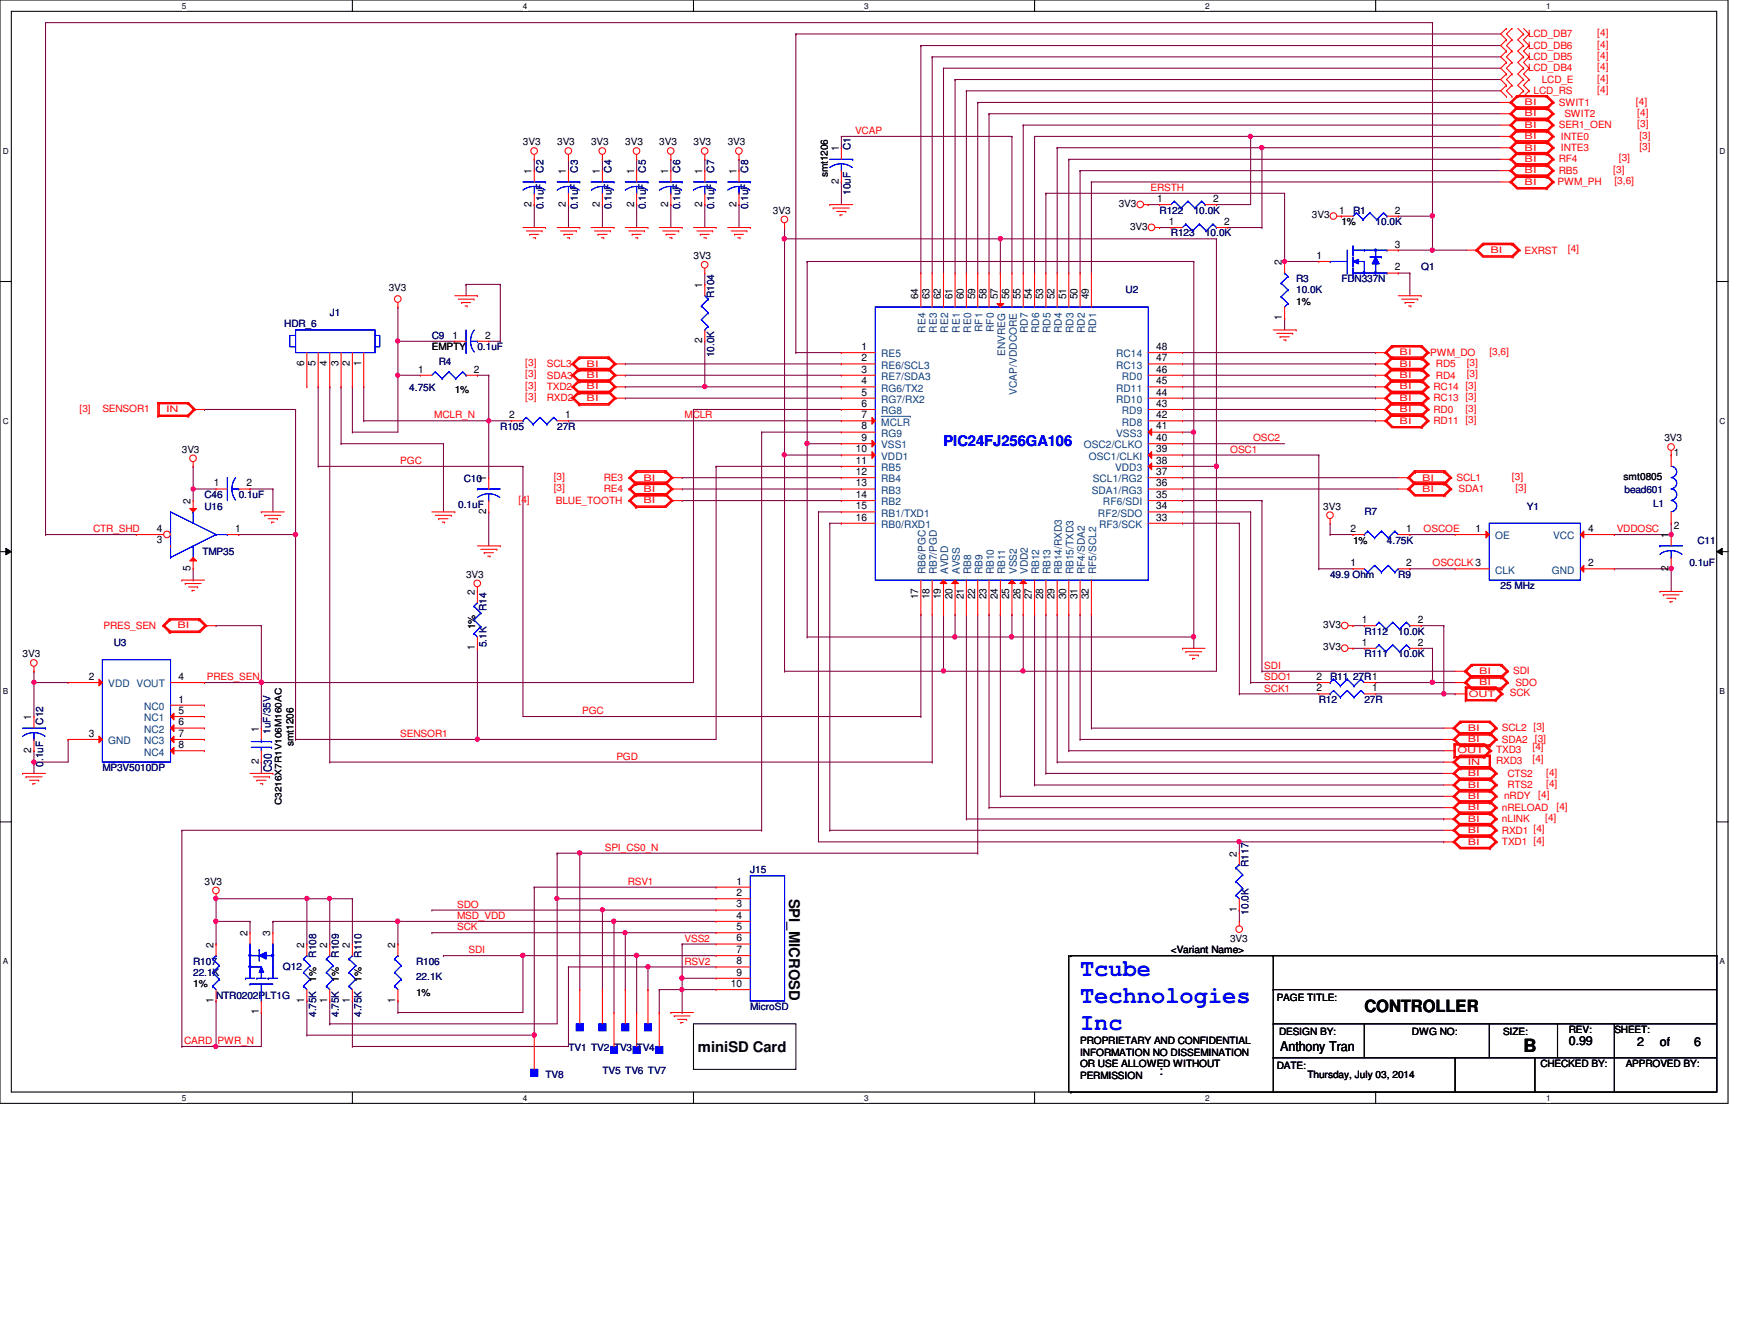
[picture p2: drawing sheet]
<svg xmlns="http://www.w3.org/2000/svg" width="279mm" height="216mm" viewBox="0 0 279 216" stroke-linecap="round" stroke-linejoin="round" font-family="sans-serif">
<defs><g id="words">
<g font-size="3.8" fill="#00f">
<text x="173.7" y="156.8">Tcube</text>
<text x="173.7" y="161.2">Technologies</text>
<text x="173.7" y="165.6">Inc</text>
</g>
<text font-size="2.9" x="245.1" y="169.1">B</text>
<text font-size="2.7" x="219.5" y="162.7">CONTROLLER</text>
<text font-size="2.4" fill="#00f" x="151.8" y="71.7">PIC24FJ256GA106</text>
<g font-size="2.4">
<text x="126.9" y="144.5" transform="rotate(90 126.9 144.5)">SPI_MICROSD</text>
<text x="112.3" y="169.2">miniSD Card</text>
</g>
<text font-size="2.2" x="205.9" y="169">Anthony Tran</text>
<g font-size="2">
<text x="186.5" y="172.8">:</text>
<text x="252.3" y="168.1">0.99</text>
<text x="263.4" y="168.2">2</text>
<text x="267" y="168.2">of</text>
<text x="272.5" y="168.2">6</text>
</g>
<text font-size="1.8" fill="#000080" x="43.7" y="124.2" transform="rotate(-90 43.7 124.2)">C30</text>
<g font-size="1.7">
<text x="85.5" y="28" transform="rotate(-90 85.5 28)">1</text>
<text x="91" y="28" transform="rotate(-90 91 28)">1</text>
<text x="96.5" y="28" transform="rotate(-90 96.5 28)">1</text>
<text x="102" y="28" transform="rotate(-90 102 28)">1</text>
<text x="107.5" y="28" transform="rotate(-90 107.5 28)">1</text>
<text x="112.9" y="28" transform="rotate(-90 112.9 28)">1</text>
<text x="118.4" y="28" transform="rotate(-90 118.4 28)">1</text>
<text x="134.9" y="29.6" transform="rotate(-90 134.9 29.6)">2</text>
<text x="134.9" y="24.3" transform="rotate(-90 134.9 24.3)">1</text>
<text x="85.5" y="33.2" transform="rotate(-90 85.5 33.2)">2</text>
<text x="91" y="33.2" transform="rotate(-90 91 33.2)">2</text>
<text x="96.5" y="33.2" transform="rotate(-90 96.5 33.2)">2</text>
<text x="102" y="33.2" transform="rotate(-90 102 33.2)">2</text>
<text x="107.5" y="33.2" transform="rotate(-90 107.5 33.2)">2</text>
<text x="112.9" y="33.2" transform="rotate(-90 112.9 33.2)">2</text>
<text x="118.4" y="33.2" transform="rotate(-90 118.4 33.2)">2</text>
<text x="186.1" y="32.5">1</text>
<text x="195.1" y="32.5">2</text>
<text x="215.4" y="34.3">1</text>
<text x="224.4" y="34.3">2</text>
<text x="188" y="36.2">1</text>
<text x="196.9" y="36.2">2</text>
<text x="211.8" y="41.6">1</text>
<text x="224.4" y="39.8">3</text>
<text x="112.9" y="46.3" transform="rotate(-90 112.9 46.3)">1</text>
<text x="206.2" y="42.6" transform="rotate(-90 206.2 42.6)">2</text>
<text x="224.4" y="43.5">2</text>
<text x="147.7" y="48.1" transform="rotate(-90 147.7 48.1)">64</text>
<text x="149.5" y="48.1" transform="rotate(-90 149.5 48.1)">63</text>
<text x="151.3" y="48.1" transform="rotate(-90 151.3 48.1)">62</text>
<text x="153.2" y="48.1" transform="rotate(-90 153.2 48.1)">61</text>
<text x="155" y="48.1" transform="rotate(-90 155 48.1)">60</text>
<text x="156.8" y="48.1" transform="rotate(-90 156.8 48.1)">59</text>
<text x="158.7" y="48.1" transform="rotate(-90 158.7 48.1)">58</text>
<text x="160.5" y="48.1" transform="rotate(-90 160.5 48.1)">57</text>
<text x="162.3" y="48.1" transform="rotate(-90 162.3 48.1)">56</text>
<text x="164.2" y="48.1" transform="rotate(-90 164.2 48.1)">55</text>
<text x="166" y="48.1" transform="rotate(-90 166 48.1)">54</text>
<text x="167.8" y="48.1" transform="rotate(-90 167.8 48.1)">53</text>
<text x="169.6" y="48.1" transform="rotate(-90 169.6 48.1)">52</text>
<text x="171.5" y="48.1" transform="rotate(-90 171.5 48.1)">51</text>
<text x="173.3" y="48.1" transform="rotate(-90 173.3 48.1)">50</text>
<text x="175.1" y="48.1" transform="rotate(-90 175.1 48.1)">49</text>
<text x="206.2" y="51.5" transform="rotate(-90 206.2 51.5)">1</text>
<text x="48.9" y="58.8" transform="rotate(-90 48.9 58.8)">6</text>
<text x="50.8" y="58.8" transform="rotate(-90 50.8 58.8)">5</text>
<text x="52.6" y="58.8" transform="rotate(-90 52.6 58.8)">4</text>
<text x="54.4" y="58.8" transform="rotate(-90 54.4 58.8)">3</text>
<text x="56.3" y="58.8" transform="rotate(-90 56.3 58.8)">2</text>
<text x="58.1" y="58.8" transform="rotate(-90 58.1 58.8)">1</text>
<text x="67.3" y="59.9">1</text>
<text x="72.8" y="54.4">1</text>
<text x="76.2" y="59.9">2</text>
<text x="78.1" y="54.4">2</text>
<text x="112.9" y="55.2" transform="rotate(-90 112.9 55.2)">2</text>
<text x="138.6" y="56.3">1</text>
<text x="138.6" y="58.1">2</text>
<text x="138.6" y="59.9">3</text>
<text x="186" y="56.3">48</text>
<text x="186" y="58.1">47</text>
<text x="186" y="59.9">46</text>
<text x="138.6" y="61.8">4</text>
<text x="138.6" y="63.6">5</text>
<text x="138.6" y="65.4">6</text>
<text x="186" y="61.8">45</text>
<text x="186" y="63.6">44</text>
<text x="186" y="65.4">43</text>
<text x="81.9" y="67.2">2</text>
<text x="90.9" y="67.2">1</text>
<text x="138.6" y="67.2">7</text>
<text x="138.6" y="69">8</text>
<text x="138.6" y="70.9">9</text>
<text x="186" y="67.2">42</text>
<text x="186" y="69">41</text>
<text x="186" y="70.9">40</text>
<text x="78.2" y="77.3" transform="rotate(-90 78.2 77.3)">1</text>
<text x="137.7" y="72.7">10</text>
<text x="137.7" y="74.5">11</text>
<text x="137.7" y="76.4">12</text>
<text x="186" y="72.7">39</text>
<text x="186" y="74.5">38</text>
<text x="186" y="76.4">37</text>
<text x="269.2" y="73.3">1</text>
<text x="30.6" y="81" transform="rotate(-90 30.6 81)">2</text>
<text x="34.4" y="78.2">1</text>
<text x="39.7" y="78.2">2</text>
<text x="78.2" y="82.6" transform="rotate(-90 78.2 82.6)">2</text>
<text x="137.7" y="78.2">13</text>
<text x="137.7" y="80.1">14</text>
<text x="137.7" y="81.9">15</text>
<text x="137.7" y="83.7">16</text>
<text x="186" y="78.2">36</text>
<text x="186" y="80.1">35</text>
<text x="186" y="81.9">34</text>
<text x="186" y="83.7">33</text>
<text x="25.2" y="85.5">4</text>
<text x="25.2" y="87.3">3</text>
<text x="37.8" y="85.5">1</text>
<text x="217.3" y="85.5">2</text>
<text x="226.2" y="85.5">1</text>
<text x="237.4" y="85.5">1</text>
<text x="255.5" y="85.5">4</text>
<text x="268.4" y="86.5" transform="rotate(-90 268.4 86.5)">1</text>
<text x="269.2" y="85">2</text>
<text x="30.6" y="91.8" transform="rotate(-90 30.6 91.8)">5</text>
<text x="76.4" y="95.6" transform="rotate(-90 76.4 95.6)">2</text>
<text x="217.3" y="91">1</text>
<text x="226.2" y="91">2</text>
<text x="255.5" y="91">2</text>
<text x="268.4" y="91.8" transform="rotate(-90 268.4 91.8)">2</text>
<text x="147.7" y="96.3" transform="rotate(-90 147.7 96.3)">17</text>
<text x="149.5" y="96.3" transform="rotate(-90 149.5 96.3)">18</text>
<text x="151.3" y="96.3" transform="rotate(-90 151.3 96.3)">19</text>
<text x="153.2" y="96.3" transform="rotate(-90 153.2 96.3)">20</text>
<text x="155" y="96.3" transform="rotate(-90 155 96.3)">21</text>
<text x="156.8" y="96.3" transform="rotate(-90 156.8 96.3)">22</text>
<text x="158.7" y="96.3" transform="rotate(-90 158.7 96.3)">23</text>
<text x="160.5" y="96.3" transform="rotate(-90 160.5 96.3)">24</text>
<text x="162.3" y="96.3" transform="rotate(-90 162.3 96.3)">25</text>
<text x="164.2" y="96.3" transform="rotate(-90 164.2 96.3)">26</text>
<text x="166" y="96.3" transform="rotate(-90 166 96.3)">27</text>
<text x="167.8" y="96.3" transform="rotate(-90 167.8 96.3)">28</text>
<text x="169.6" y="96.3" transform="rotate(-90 169.6 96.3)">29</text>
<text x="171.5" y="96.3" transform="rotate(-90 171.5 96.3)">30</text>
<text x="173.3" y="96.3" transform="rotate(-90 173.3 96.3)">31</text>
<text x="175.1" y="96.3" transform="rotate(-90 175.1 96.3)">32</text>
<text x="219.1" y="100.2">1</text>
<text x="228" y="100.2">2</text>
<text x="76.4" y="104.6" transform="rotate(-90 76.4 104.6)">1</text>
<text x="219.1" y="103.8">1</text>
<text x="228" y="103.8">2</text>
<text x="14.3" y="109.3">2</text>
<text x="28.7" y="112.9">1</text>
<text x="28.7" y="109.3">4</text>
<text x="211.8" y="111.1">2</text>
<text x="211.8" y="109.3">2</text>
<text x="220.7" y="111.1">1</text>
<text x="5" y="115.8" transform="rotate(-90 5 115.8)">1</text>
<text x="14.3" y="118.4">3</text>
<text x="28.7" y="118.4">7</text>
<text x="28.7" y="116.6">6</text>
<text x="28.7" y="114.8">5</text>
<text x="41.6" y="117.6" transform="rotate(-90 41.6 117.6)">1</text>
<text x="5" y="121" transform="rotate(-90 5 121)">2</text>
<text x="28.7" y="120.3">8</text>
<text x="41.6" y="122.9" transform="rotate(-90 41.6 122.9)">2</text>
<text x="198.9" y="137.7" transform="rotate(-90 198.9 137.7)">2</text>
<text x="118.5" y="142.2">1</text>
<text x="118.5" y="144.1">2</text>
<text x="118.5" y="145.9">3</text>
<text x="118.5" y="147.7">4</text>
<text x="118.5" y="149.5">5</text>
<text x="198.9" y="146.6" transform="rotate(-90 198.9 146.6)">1</text>
<text x="34.3" y="152.4" transform="rotate(-90 34.3 152.4)">2</text>
<text x="39.8" y="150.5" transform="rotate(-90 39.8 150.5)">2</text>
<text x="43.5" y="150.5" transform="rotate(-90 43.5 150.5)">3</text>
<text x="48.9" y="152.4" transform="rotate(-90 48.9 152.4)">2</text>
<text x="52.6" y="152.4" transform="rotate(-90 52.6 152.4)">2</text>
<text x="56.3" y="152.4" transform="rotate(-90 56.3 152.4)">2</text>
<text x="63.6" y="152.4" transform="rotate(-90 63.6 152.4)">2</text>
<text x="118.5" y="151.3">6</text>
<text x="118.5" y="153.2">7</text>
<text x="118.5" y="155">8</text>
<text x="34.3" y="161.2" transform="rotate(-90 34.3 161.2)">1</text>
<text x="48.9" y="161.2" transform="rotate(-90 48.9 161.2)">1</text>
<text x="52.6" y="161.2" transform="rotate(-90 52.6 161.2)">1</text>
<text x="56.3" y="161.2" transform="rotate(-90 56.3 161.2)">1</text>
<text x="63.6" y="161.2" transform="rotate(-90 63.6 161.2)">1</text>
<text x="117.6" y="158.7">10</text>
<text x="118.5" y="156.8">9</text>
<text x="41.6" y="163.1" transform="rotate(-90 41.6 163.1)">1</text>
</g>
<g font-size="1.7" fill="#004080">
<text x="148.9" y="53.5" transform="rotate(-90 148.9 53.5)">RE4</text>
<text x="150.7" y="53.5" transform="rotate(-90 150.7 53.5)">RE3</text>
<text x="152.5" y="53.5" transform="rotate(-90 152.5 53.5)">RE2</text>
<text x="154.4" y="53.5" transform="rotate(-90 154.4 53.5)">RE1</text>
<text x="156.2" y="53.5" transform="rotate(-90 156.2 53.5)">RE0</text>
<text x="158" y="53.4" transform="rotate(-90 158 53.4)">RF1</text>
<text x="159.9" y="53.4" transform="rotate(-90 159.9 53.4)">RF0</text>
<text x="165.4" y="53.6" transform="rotate(-90 165.4 53.6)">RD7</text>
<text x="167.2" y="53.6" transform="rotate(-90 167.2 53.6)">RD6</text>
<text x="169" y="53.6" transform="rotate(-90 169 53.6)">RD5</text>
<text x="170.8" y="53.6" transform="rotate(-90 170.8 53.6)">RD4</text>
<text x="172.7" y="53.6" transform="rotate(-90 172.7 53.6)">RD3</text>
<text x="174.5" y="53.6" transform="rotate(-90 174.5 53.6)">RD2</text>
<text x="176.3" y="53.6" transform="rotate(-90 176.3 53.6)">RD1</text>
<text x="141.7" y="57.4">RE5</text>
<text x="141.7" y="59.3">RE6/SCL3</text>
<text x="161.7" y="57.2" transform="rotate(-90 161.7 57.2)">ENVREG</text>
<text x="179.5" y="57.4">RC14</text>
<text x="179.5" y="59.3">RC13</text>
<text x="141.7" y="61.1">RE7/SDA3</text>
<text x="141.7" y="62.9">RG6/TX2</text>
<text x="141.7" y="64.8">RG7/RX2</text>
<text x="163.5" y="63.5" transform="rotate(-90 163.5 63.5)">VCAP/VDDCORE</text>
<text x="179.5" y="62.9">RD11</text>
<text x="179.5" y="64.8">RD10</text>
<text x="180.5" y="61.1">RD0</text>
<text x="141.7" y="66.6">RG8</text>
<text x="141.7" y="68.4">MCLR</text>
<text x="141.7" y="70.2">RG9</text>
<text x="179.5" y="70.2">VSS3</text>
<text x="180.5" y="66.6">RD9</text>
<text x="180.5" y="68.4">RD8</text>
<text x="141.7" y="72.1">VSS1</text>
<text x="141.7" y="73.9">VDD1</text>
<text x="141.7" y="75.7">RB5</text>
<text x="141.7" y="77.6">RB4</text>
<text x="174.3" y="72.1">OSC2/CLKO</text>
<text x="175.1" y="73.9">OSC1/CLKI</text>
<text x="175.8" y="77.6">SCL1/RG2</text>
<text x="179.4" y="75.7">VDD3</text>
<text x="141.7" y="79.4">RB3</text>
<text x="141.7" y="81.2">RB2</text>
<text x="141.7" y="83.1">RB1/TXD1</text>
<text x="175.6" y="79.4">SDA1/RG3</text>
<text x="176.6" y="83.1">RF2/SDO</text>
<text x="177.4" y="81.2">RF6/SDI</text>
<text x="141.7" y="84.9">RB0/RXD1</text>
<text x="176.8" y="84.9">RF3/SCK</text>
<text x="240.5" y="86.7">OE</text>
<text x="249.8" y="86.7">VCC</text>
<text x="148.9" y="92.3" transform="rotate(-90 148.9 92.3)">RB6/PGC</text>
<text x="150.7" y="92.3" transform="rotate(-90 150.7 92.3)">RB7/PGD</text>
<text x="152.5" y="92.3" transform="rotate(-90 152.5 92.3)">AVDD</text>
<text x="154.4" y="92.3" transform="rotate(-90 154.4 92.3)">AVSS</text>
<text x="156.2" y="92.3" transform="rotate(-90 156.2 92.3)">RB8</text>
<text x="158" y="92.3" transform="rotate(-90 158 92.3)">RB9</text>
<text x="159.9" y="92.3" transform="rotate(-90 159.9 92.3)">RB10</text>
<text x="161.7" y="92.3" transform="rotate(-90 161.7 92.3)">RB11</text>
<text x="163.5" y="92.3" transform="rotate(-90 163.5 92.3)">VSS2</text>
<text x="165.4" y="92.3" transform="rotate(-90 165.4 92.3)">VDD2</text>
<text x="167.2" y="92.3" transform="rotate(-90 167.2 92.3)">RB12</text>
<text x="169" y="92.3" transform="rotate(-90 169 92.3)">RB13</text>
<text x="170.8" y="92.3" transform="rotate(-90 170.8 92.3)">RB14/RXD3</text>
<text x="172.7" y="92.3" transform="rotate(-90 172.7 92.3)">RB15/TXD3</text>
<text x="174.5" y="92.3" transform="rotate(-90 174.5 92.3)">RF4/SDA2</text>
<text x="176.3" y="92.3" transform="rotate(-90 176.3 92.3)">RF5/SCL2</text>
<text x="240.5" y="92.2">CLK</text>
<text x="249.6" y="92.2">GND</text>
<text x="17.4" y="110.5">VDD VOUT</text>
<text x="17.4" y="119.6">GND</text>
<text x="23.2" y="114.1">NC0</text>
<text x="23.2" y="119.6">NC3</text>
<text x="23.2" y="117.8">NC2</text>
<text x="23.2" y="116">NC1</text>
<text x="23.2" y="121.5">NC4</text>
</g>
<g font-size="1.6" fill="#f00">
<text x="256.9" y="5.8">[4]</text>
<text x="245.8" y="7.8">LCD_DB6</text>
<text x="245.8" y="6">LCD_DB7</text>
<text x="245.8" y="11.5">LCD_DB4</text>
<text x="245.8" y="9.7">LCD_DB5</text>
<text x="256.9" y="7.7">[4]</text>
<text x="256.9" y="11.3">[4]</text>
<text x="256.9" y="9.5">[4]</text>
<text x="246.7" y="15.2">LCD_RS</text>
<text x="248" y="13.3">LCD_E</text>
<text x="250.7" y="17">SWIT1</text>
<text x="256.9" y="14.9">[4]</text>
<text x="256.9" y="13.1">[4]</text>
<text x="263.1" y="16.8">[4]</text>
<text x="137.5" y="21.5">VCAP</text>
<text x="250.7" y="20.6">SER1_OEN</text>
<text x="251.1" y="22.5">INTE0</text>
<text x="251.6" y="18.8">SWIT2</text>
<text x="263.4" y="18.6">[4]</text>
<text x="263.4" y="20.4">[3]</text>
<text x="263.7" y="22.3">[3]</text>
<text x="250.5" y="29.8">PWM_PH</text>
<text x="250.7" y="26.1">RF4</text>
<text x="250.7" y="27.9">RB5</text>
<text x="251.1" y="24.3">INTE3</text>
<text x="259.5" y="27.8">[3]</text>
<text x="259.7" y="29.6">[3,6]</text>
<text x="260.4" y="26">[3]</text>
<text x="263.7" y="24.1">[3]</text>
<text x="185.1" y="30.7">ERSTH</text>
<text x="245.2" y="40.8">EXRST</text>
<text x="252.2" y="40.6">[4]</text>
<text x="84.5" y="58.8">[3]</text>
<text x="88" y="59.1">SCL3</text>
<text x="230" y="57.2">PWM_DO</text>
<text x="231" y="59.1">RD5</text>
<text x="235.9" y="58.8">[3]</text>
<text x="239.6" y="57">[3,6]</text>
<text x="84.5" y="60.7">[3]</text>
<text x="84.5" y="62.5">[3]</text>
<text x="84.5" y="64.3">[3]</text>
<text x="88" y="60.9">SDA3</text>
<text x="88" y="62.7">TXD2</text>
<text x="88" y="64.5">RXD2</text>
<text x="230.6" y="62.7">RC14 [3]</text>
<text x="230.6" y="64.5">RC13 [3]</text>
<text x="231" y="60.9">RD4</text>
<text x="235.9" y="60.7">[3]</text>
<text x="12.8" y="66.2">[3]</text>
<text x="16.5" y="66.2">SENSOR1</text>
<text x="69.8" y="67.3">MCLR_N</text>
<text x="110.1" y="67.3">MCLR</text>
<text x="201.5" y="71">OSC2</text>
<text x="230.6" y="66.3">RD0</text>
<text x="230.6" y="68.2">RD11 [3]</text>
<text x="235.7" y="66.2">[3]</text>
<text x="64.4" y="74.6">PGC</text>
<text x="89.1" y="77.1">[3]</text>
<text x="97.1" y="77.3">RE3</text>
<text x="197.9" y="72.8">OSC1</text>
<text x="234.3" y="77.3">SCL1</text>
<text x="243.2" y="77.1">[3]</text>
<text x="83.4" y="80.8">[4]</text>
<text x="89.1" y="79">[3]</text>
<text x="89.4" y="81">BLUE_TOOTH</text>
<text x="97.1" y="79.2">RE4</text>
<text x="234.6" y="79.2">SDA1</text>
<text x="243.8" y="79">[3]</text>
<text x="15" y="85.6">CTR_SHD</text>
<text x="229" y="85.6">OSCOE</text>
<text x="260.1" y="85.6">VDDOSC</text>
<text x="230.4" y="91.1">OSCCLK 3</text>
<text x="16.6" y="101.1">PRES_SEN</text>
<text x="203.4" y="107.5">SDI</text>
<text x="33.3" y="109.3">PRES_SEN</text>
<text x="203.4" y="109.3">SDO1</text>
<text x="203.4" y="111.2">SCK1</text>
<text x="242.9" y="111.9">SCK</text>
<text x="243.4" y="108.4">SDI</text>
<text x="243.8" y="110.2">SDO</text>
<text x="64.4" y="118.5">SENSOR1</text>
<text x="93.6" y="114.8">PGC</text>
<text x="241.6" y="117.6">SCL2 [3]</text>
<text x="241.6" y="119.4">SDA2 [3]</text>
<text x="99.1" y="122.1">PGD</text>
<text x="240.7" y="122.9">RXD3</text>
<text x="240.7" y="121">TXD3</text>
<text x="242.5" y="124.9">CTS2</text>
<text x="246.5" y="122.5">[4]</text>
<text x="246.5" y="120.6">[4]</text>
<text x="248.7" y="124.7">[4]</text>
<text x="241.6" y="130.3">nRELOAD</text>
<text x="241.9" y="128.5">nRDY</text>
<text x="242.5" y="126.7">RTS2</text>
<text x="247.4" y="128.4">[4]</text>
<text x="248.5" y="132">[4]</text>
<text x="248.7" y="126.5">[4]</text>
<text x="250.4" y="130.2">[4]</text>
<text x="97.3" y="136.8">SPI_CS0_N</text>
<text x="241.6" y="134">RXD1 [4]</text>
<text x="241.6" y="135.8">TXD1 [4]</text>
<text x="241.6" y="132.2">nLINK</text>
<text x="101" y="142.2">RSV1</text>
<text x="73.5" y="145.9">SDO</text>
<text x="73.5" y="147.7">MSD_VDD</text>
<text x="73.5" y="149.6">SCK</text>
<text x="75.4" y="153.2">SDI</text>
<text x="110.1" y="155.1">RSV2</text>
<text x="110.1" y="151.4">VSS2</text>
<text x="29.6" y="167.9">CARD_PWR_N</text>
</g>
<g font-size="1.6">
<text x="84.1" y="23.4">3V3</text>
<text x="89.6" y="23.4">3V3</text>
<text x="95.1" y="23.4">3V3</text>
<text x="100.6" y="23.4">3V3</text>
<text x="106" y="23.4">3V3</text>
<text x="111.5" y="23.4">3V3</text>
<text x="117.1" y="23.4">3V3</text>
<text x="133.1" y="28.5" transform="rotate(-90 133.1 28.5)">smt1206</text>
<text x="124.3" y="34.3">3V3</text>
<text x="180" y="33.2">3V3</text>
<text x="211" y="35.1">3V3</text>
<text x="111.5" y="41.7">3V3</text>
<text x="181.8" y="36.9">3V3</text>
<text x="215.8" y="36.2">1%</text>
<text x="62.5" y="46.8">3V3</text>
<text x="208.5" y="49">1%</text>
<text x="69.5" y="56.3">EMPTY</text>
<text x="73.2" y="63.2">1%</text>
<text x="267.7" y="70.9">3V3</text>
<text x="29.3" y="72.8">3V3</text>
<text x="261.2" y="77.1">smt0805</text>
<text x="212.9" y="81.9">3V3</text>
<text x="217.6" y="87.4">1%</text>
<text x="75" y="92.9">3V3</text>
<text x="76.5" y="101.1" transform="rotate(-90 76.5 101.1)">1%</text>
<text x="212.9" y="100.9">3V3</text>
<text x="3.6" y="105.7">3V3</text>
<text x="212.9" y="104.6">3V3</text>
<text x="47.2" y="120" transform="rotate(-90 47.2 120)">smt1206</text>
<text x="32.9" y="142.2">3V3</text>
<text x="188.3" y="153.2">&lt;Variant Name&gt;</text>
<text x="197.9" y="151.4">3V3</text>
<text x="31.1" y="158.7">1%</text>
<text x="50.8" y="157.8" transform="rotate(-90 50.8 157.8)">1%</text>
<text x="54.5" y="157.8" transform="rotate(-90 54.5 157.8)">1%</text>
<text x="58.2" y="157.8" transform="rotate(-90 58.2 157.8)">1%</text>
<text x="66.9" y="160.2">1%</text>
<text x="205.4" y="160.9">PAGE TITLE:</text>
<text x="173.7" y="167.9">PROPRIETARY AND CONFIDENTIAL</text>
<text x="205.7" y="166.4">DESIGN BY:</text>
<text x="227.1" y="166.4">DWG NO:</text>
<text x="241.8" y="166.4">SIZE:</text>
<text x="252.3" y="166">REV:</text>
<text x="259.7" y="166">SHEET:</text>
<text x="173.7" y="169.7">INFORMATION NO DISSEMINATION</text>
<text x="173.7" y="171.6">OR USE ALLOWED WITHOUT</text>
<text x="173.7" y="173.4">PERMISSION</text>
<text x="205.4" y="171.9">DATE:</text>
<text x="210.3" y="173.4">Thursday, July 03, 2014</text>
<text x="247.8" y="171.5">CHECKED BY:</text>
<text x="261.5" y="171.5">APPROVED BY:</text>
</g>
<g font-size="1.6" fill="#000080">
<text x="87.4" y="27.8" transform="rotate(-90 87.4 27.8)">C2</text>
<text x="92.9" y="27.8" transform="rotate(-90 92.9 27.8)">C3</text>
<text x="98.4" y="27.8" transform="rotate(-90 98.4 27.8)">C4</text>
<text x="103.9" y="27.8" transform="rotate(-90 103.9 27.8)">C5</text>
<text x="109.4" y="27.8" transform="rotate(-90 109.4 27.8)">C6</text>
<text x="114.9" y="27.8" transform="rotate(-90 114.9 27.8)">C7</text>
<text x="120.4" y="27.8" transform="rotate(-90 120.4 27.8)">C8</text>
<text x="136.8" y="24.1" transform="rotate(-90 136.8 24.1)">C1</text>
<text x="87.4" y="33.7" transform="rotate(-90 87.4 33.7)">0.1uF</text>
<text x="92.9" y="33.7" transform="rotate(-90 92.9 33.7)">0.1uF</text>
<text x="98.4" y="33.7" transform="rotate(-90 98.4 33.7)">0.1uF</text>
<text x="103.9" y="33.7" transform="rotate(-90 103.9 33.7)">0.1uF</text>
<text x="109.4" y="33.7" transform="rotate(-90 109.4 33.7)">0.1uF</text>
<text x="114.9" y="33.7" transform="rotate(-90 114.9 33.7)">0.1uF</text>
<text x="120.4" y="33.7" transform="rotate(-90 120.4 33.7)">0.1uF</text>
<text x="136.8" y="31.3" transform="rotate(-90 136.8 31.3)">10uF</text>
<text x="186.5" y="34.3">R122</text>
<text x="192" y="34.3">10.0K</text>
<text x="217.6" y="34.3">R1</text>
<text x="188.3" y="38">R123</text>
<text x="193.8" y="38">10.0K</text>
<text x="221.3" y="36.2">10.0K</text>
<text x="114.9" y="47.9" transform="rotate(-90 114.9 47.9)">R104</text>
<text x="181.1" y="47.2">U2</text>
<text x="208.5" y="45.3">R3</text>
<text x="208.5" y="47.2">10.0K</text>
<text x="215.8" y="45.3">FDN337N</text>
<text x="228.6" y="43.5">Q1</text>
<text x="45.7" y="52.6">HDR_6</text>
<text x="53" y="50.8">J1</text>
<text x="69.5" y="54.5">C9</text>
<text x="70.6" y="58.7">R4</text>
<text x="76.8" y="56.3">0.1uF</text>
<text x="114.9" y="57.4" transform="rotate(-90 114.9 57.4)">10.0K</text>
<text x="65.8" y="62.9">4.75K</text>
<text x="80.5" y="69.1">R105</text>
<text x="89.6" y="69.1">27R</text>
<text x="74.6" y="77.5">C10</text>
<text x="32.9" y="81.9">U16</text>
<text x="32.9" y="80.1">C46</text>
<text x="38.4" y="80.1">0.1uF</text>
<text x="73.7" y="81.7">0.1uF</text>
<text x="219.5" y="82.8">R7</text>
<text x="245.6" y="81.9">Y1</text>
<text x="261.3" y="79.3">bead601</text>
<text x="265.9" y="81.5">L1</text>
<text x="32.6" y="89.2">TMP35</text>
<text x="223.1" y="87.4">4.75K</text>
<text x="273" y="87.4">C11</text>
<text x="214" y="92.9">49.9 Ohm</text>
<text x="224.9" y="92.9">R9</text>
<text x="241.4" y="94.7">25 MHz</text>
<text x="271.7" y="91.1">0.1uF</text>
<text x="78.3" y="98.2" transform="rotate(-90 78.3 98.2)">R14</text>
<text x="18.3" y="103.8">U3</text>
<text x="78.3" y="104.1" transform="rotate(-90 78.3 104.1)">5.1K</text>
<text x="219.5" y="102">R112</text>
<text x="219.5" y="105.7">R111</text>
<text x="224.9" y="102">10.0K</text>
<text x="224.9" y="105.7">10.0K</text>
<text x="212.1" y="113">R12</text>
<text x="214" y="109.3">R11 27R1</text>
<text x="219.5" y="113">27R</text>
<text x="6.9" y="116.5" transform="rotate(-90 6.9 116.5)">C12</text>
<text x="43.5" y="117.9" transform="rotate(-90 43.5 117.9)">1uF/35V</text>
<text x="6.9" y="123.2" transform="rotate(-90 6.9 123.2)">0.1uF</text>
<text x="16.5" y="124">MP3V5010DP</text>
<text x="120.7" y="140.4">J15</text>
<text x="200.8" y="139.4" transform="rotate(-90 200.8 139.4)">R117</text>
<text x="200.8" y="147" transform="rotate(-90 200.8 147)">10.0K</text>
<text x="31.1" y="155.1">R107</text>
<text x="45.5" y="156">Q12</text>
<text x="50.8" y="154" transform="rotate(-90 50.8 154)">R108</text>
<text x="54.5" y="154" transform="rotate(-90 54.5 154)">R109</text>
<text x="58.2" y="154" transform="rotate(-90 58.2 154)">R110</text>
<text x="66.9" y="155.1">R106</text>
<text x="31.1" y="156.9">22.1K</text>
<text x="34.8" y="160.5">NTR0202PLT1G</text>
<text x="66.9" y="157.6">22.1K</text>
<text x="50.8" y="163.5" transform="rotate(-90 50.8 163.5)">4.75K</text>
<text x="54.5" y="163.5" transform="rotate(-90 54.5 163.5)">4.75K</text>
<text x="58.2" y="163.5" transform="rotate(-90 58.2 163.5)">4.75K</text>
<text x="120.7" y="162.3">MicroSD</text>
<text x="87.8" y="173.4">TV8</text>
<text x="91.4" y="169">TV1 TV2 TV3 TV4</text>
<text x="96.9" y="172.6">TV5 TV6 TV7</text>
</g>
<g font-size="1.4" fill="#f00">
<text x="245.2" y="16.9">BI</text>
<text x="245.2" y="22.4">BI</text>
<text x="245.2" y="18.7">BI</text>
<text x="245.2" y="20.5">BI</text>
<text x="245.2" y="29.7">BI</text>
<text x="245.2" y="26">BI</text>
<text x="245.2" y="27.9">BI</text>
<text x="245.2" y="24.2">BI</text>
<text x="239.7" y="40.7">BI</text>
<text x="94.4" y="59">BI</text>
<text x="225.1" y="59">BI</text>
<text x="225.1" y="57.1">BI</text>
<text x="94.4" y="60.8">BI</text>
<text x="94.4" y="62.6">BI</text>
<text x="94.4" y="64.4">BI</text>
<text x="225.1" y="62.6">BI</text>
<text x="225.1" y="64.4">BI</text>
<text x="225.1" y="60.8">BI</text>
<text x="26.7" y="66.3">IN</text>
<text x="225.1" y="66.3">BI</text>
<text x="225.1" y="68.1">BI</text>
<text x="103.5" y="77.3">BI</text>
<text x="228.8" y="77.3">BI</text>
<text x="103.5" y="80.9">BI</text>
<text x="103.5" y="79.1">BI</text>
<text x="228.8" y="79.1">BI</text>
<text x="28.5" y="101">BI</text>
<text x="236.3" y="112">OUT</text>
<text x="237.9" y="110.2">BI</text>
<text x="237.9" y="108.3">BI</text>
<text x="236.1" y="117.5">BI</text>
<text x="236.1" y="119.3">BI</text>
<text x="234.4" y="121.1">OUT</text>
<text x="236.1" y="123">IN</text>
<text x="236.1" y="124.8">BI</text>
<text x="236.1" y="130.3">BI</text>
<text x="236.1" y="126.6">BI</text>
<text x="236.1" y="128.4">BI</text>
<text x="236.1" y="133.9">BI</text>
<text x="236.1" y="135.8">BI</text>
<text x="236.1" y="132.1">BI</text>
</g>
<text font-size="1.4" x="45.3" y="129.5" transform="rotate(-90 45.3 129.5)">C3216X7R1V106M160AC</text>
<g font-size="1.3">
<text x="29.3" y="1.4">5</text>
<text x="84.1" y="1.4">4</text>
<text x="139" y="1.4">3</text>
<text x="193.8" y="1.4">2</text>
<text x="248.7" y="1.4">1</text>
<text x=".5" y="24.7">D</text>
<text x="276.6" y="24.7">D</text>
<text x=".5" y="68.2">C</text>
<text x="276.6" y="68.2">C</text>
<text x=".5" y="111.6">B</text>
<text x="276.6" y="111.6">B</text>
<text x=".5" y="155">A</text>
<text x="276.6" y="155">A</text>
<text x="29.3" y="177">5</text>
<text x="84.1" y="177">4</text>
<text x="139" y="177">3</text>
<text x="193.8" y="177">2</text>
<text x="248.7" y="177">1</text>
</g>
</g></defs>
<path d="M0 0h278v177.4h-278zM1.8 1.8h274.3v173.8h-274.3z" fill="none" stroke="#000" stroke-width=".17"/>
<g fill="#fff">
<path d="M29.3 .2h.7v1.5h-.7z"/>
<path d="M29.3 175.8h.7v1.4h-.7z"/>
</g>
<path d="M56.7 0v1.8M56.7 175.6v1.8" fill="none" stroke="#000" stroke-width=".17"/>
<g fill="#fff">
<path d="M84.1 .2h.7v1.5h-.7z"/>
<path d="M84.1 175.8h.7v1.4h-.7z"/>
</g>
<path d="M111.5 0v1.8M111.5 175.6v1.8" fill="none" stroke="#000" stroke-width=".17"/>
<g fill="#fff">
<path d="M139 .2h.7v1.5h-.7z"/>
<path d="M139 175.8h.7v1.4h-.7z"/>
</g>
<path d="M166.4 0v1.8M166.4 175.6v1.8" fill="none" stroke="#000" stroke-width=".17"/>
<g fill="#fff">
<path d="M193.8 .2h.8v1.5h-.8z"/>
<path d="M193.8 175.8h.8v1.4h-.8z"/>
</g>
<path d="M221.3 0v1.8M221.3 175.6v1.8" fill="none" stroke="#000" stroke-width=".17"/>
<g fill="#fff">
<path d="M248.7 .2h.7v1.5h-.7z"/>
<path d="M248.7 175.8h.7v1.4h-.7z"/>
<path d="M.5 23.5h.9v1.5h-.9z"/>
<path d="M276.6 23.5h.9v1.5h-.9z"/>
<path d="M.5 67h.9v1.5h-.9z"/>
<path d="M276.6 67h.9v1.5h-.9z"/>
</g>
<path d="M0 45.3h1.8M276.1 45.3h1.9" fill="none" stroke="#000" stroke-width=".17"/>
<g fill="#fff">
<path d="M.5 110.4h.8v1.5h-.8z"/>
<path d="M276.6 110.4h.9v1.5h-.9z"/>
</g>
<path d="M0 88.7h1.8M276.1 88.7h1.9" fill="none" stroke="#000" stroke-width=".17"/>
<path d="M.9 88.1l.9 .6-.9 .5zM276.1 88.7l.9-.6v1.1z" fill="#000"/>
<path d="M.9 88.1l.9 .6-.9 .5zM276.1 88.7l.9-.6v1.1z" fill="none" stroke="#000" stroke-width=".16"/>
<g fill="#fff">
<path d="M.5 153.8h.8v1.5h-.8z"/>
<path d="M276.6 153.8h.9v1.5h-.9z"/>
</g>
<path d="M0 132.1h1.8M276.1 132.1h1.9M111.5 164.6h16.5v7.3h-16.5z" fill="none" stroke="#000" stroke-width=".17"/>
<g fill="none" stroke="#800040" stroke-width=".17">
<path d="M53 62.2h.1M53 62.2v60.3M58.5 67.6h.1M58.5 67.6h20.1M122.5 69.5h.1M122.5 69.5h12.8M190.2 71.3h.1M190.2 73.2h.1M190.2 71.3h16.4M190.2 73.2h21.9M212.1 73.2h.1M212.1 73.2v18.2"/>
<path d="M162.8 102.4h.1M162.8 102.4h29.2"/>
</g>
<circle cx="192" cy="102.4" r=".35" fill="#f0f"/>
<circle cx="192" cy="102.4" r=".35" fill="none" stroke="#f0f" stroke-width=".17"/>
<path d="M192 69.5h.1M192 69.5v32.9" fill="none" stroke="#800040" stroke-width=".17"/>
<circle cx="192" cy="69.5" r=".34" fill="#f0f"/>
<circle cx="192" cy="69.5" r=".34" fill="none" stroke="#f0f" stroke-width=".17"/>
<path d="M129.8 71.3h.1M129.8 71.3v31.1M190.2 69.5h.1M190.2 69.5h1.8" fill="none" stroke="#800040" stroke-width=".17"/>
<circle cx="129.8" cy="71.3" r=".36" fill="#f0f"/>
<circle cx="129.8" cy="71.3" r=".36" fill="none" stroke="#f0f" stroke-width=".17"/>
<path d="M126.2 73.2h.1M126.2 73.2v34.7M164.6 98.8h.1M164.6 98.8v9.1" fill="none" stroke="#800040" stroke-width=".17"/>
<circle cx="126.1" cy="73.1" r=".34" fill="#f0f"/>
<circle cx="126.1" cy="73.1" r=".34" fill="none" stroke="#f0f" stroke-width=".17"/>
<path d="M164.6 107.9h.1M164.6 107.9h31.1" fill="none" stroke="#800040" stroke-width=".17"/>
<circle cx="164.5" cy="107.9" r=".34" fill="#f0f"/>
<circle cx="164.5" cy="107.9" r=".34" fill="none" stroke="#f0f" stroke-width=".17"/>
<path d="M160.9 38.4h.1M160.9 38.4v5.5M126.2 73.2h.1M126.2 73.2h9.1M190.2 76.8h.1M190.2 75h.1M190.2 76.8h34.7M190.2 75h5.5M195.7 75h.1M195.7 75v32.9" fill="none" stroke="#800040" stroke-width=".17"/>
<circle cx="195.6" cy="74.9" r=".35" fill="#f0f"/>
<circle cx="195.6" cy="74.9" r=".35" fill="none" stroke="#f0f" stroke-width=".17"/>
<path d="M129.8 71.3h.1M129.8 71.3h5.5M153.6 98.8h.1M153.6 98.8v3.6M5.5 109.7h.1M5.5 109.7v5.5M5.5 122.5h.1M5.5 122.5v1.8" fill="none" stroke="#800040" stroke-width=".17"/>
<circle cx="5.5" cy="109.7" r=".34" fill="#f0f"/>
<circle cx="5.5" cy="109.7" r=".34" fill="none" stroke="#f0f" stroke-width=".17"/>
<path d="M11 118.9h.1M11 118.9v3.6h-5.5M5.5 122.5h.1" fill="none" stroke="#800040" stroke-width=".17"/>
<circle cx="5.5" cy="122.5" r=".34" fill="#f0f"/>
<circle cx="5.5" cy="122.5" r=".34" fill="none" stroke="#f0f" stroke-width=".17"/>
<g fill="none" stroke="#800040" stroke-width=".17">
<path d="M126.2 36.6h.1M126.2 36.6v1.8M159.1 98.8h.1M159.1 98.8v31M160.9 98.8h.1M160.9 98.8v29.2M5.5 109.7h.1M5.5 107.9h.1M5.5 107.9v1.8M5.5 109.7h5.5M153.6 102.4h.1M153.6 102.4h9.2"/>
<path d="M5.5 120.7h.1M5.5 120.7v1.8"/>
</g>
<circle cx="162.7" cy="102.4" r=".35" fill="#f0f"/>
<circle cx="162.7" cy="102.4" r=".35" fill="none" stroke="#f0f" stroke-width=".17"/>
<circle cx="153.6" cy="102.4" r=".35" fill="#f0f"/>
<circle cx="153.6" cy="102.4" r=".35" fill="none" stroke="#f0f" stroke-width=".17"/>
<g fill="none" stroke="#800040" stroke-width=".17">
<path d="M157.3 16.5h.1M157.3 16.5v27.4M157.3 16.5h84.1M159.1 18.3h.1M159.1 18.3v25.6M85.9 32.9h.1M85.9 25.6h.1M85.9 25.6v1.8M85.9 32.9v3.7M91.4 32.9h.1M91.4 25.6h.1M91.4 25.6v1.8"/>
<path d="M91.4 32.9v3.7M96.9 32.9h.1M96.9 25.6h.1M96.9 25.6v1.8M96.9 32.9v3.7M102.4 32.9h.1M102.4 25.6h.1M102.4 25.6v1.8M102.4 32.9v3.7M107.9 32.9h.1M107.9 25.6h.1M107.9 25.6v1.8"/>
<path d="M107.9 32.9v3.7M113.4 32.9h.1M113.4 25.6h.1M113.4 25.6v1.8M113.4 32.9v3.7M118.9 32.9h.1M118.9 25.6h.1M118.9 25.6v1.8M118.9 32.9v3.7M168.2 31.1h.1M168.2 31.1h38.4M129.8 42h.1"/>
<path d="M129.8 42v29.3M129.8 42h62.2M64 60.3h.1M64 60.3v9.2M64 60.3h3.6M76.8 60.3h.1M76.8 60.3h1.8M78.6 60.3h.1M78.6 60.3v7.3M190.2 78.6h.1M190.2 78.6h34.7M131.7 82.3h.1"/>
<path d="M131.7 82.3h3.6M133.5 84.1h.1M133.5 84.1v49.4M168.2 98.8h.1M168.2 98.8v25.5M171.9 98.8h.1M171.9 98.8v21.9M173.7 98.8h.1M173.7 98.8v20.1M175.6 98.8h.1M175.6 98.8v18.3M190.2 84.1h.1"/>
<path d="M190.2 82.3h.1M190.2 80.5h.1M190.2 84.1h9.1M190.2 82.3h11M190.2 80.5h12.8M201.2 82.3h.1M201.2 82.3v27.4M203 80.5h.1M203 80.5v27.4M129.8 102.4h.1M129.8 102.4h23.8"/>
</g>
<circle cx="64" cy="60.3" r=".34" fill="#f0f"/>
<circle cx="64" cy="60.3" r=".34" fill="none" stroke="#f0f" stroke-width=".17"/>
<path d="M78.6 67.6h.1M78.6 67.6v9.2" fill="none" stroke="#800040" stroke-width=".17"/>
<circle cx="78.6" cy="67.6" r=".34" fill="#f0f"/>
<circle cx="78.6" cy="67.6" r=".34" fill="none" stroke="#f0f" stroke-width=".17"/>
<g fill="none" stroke="#800040" stroke-width=".17">
<path d="M148.1 7.3h.1M148.1 7.3v36.6M149.9 9.1h.1M149.9 9.1v34.8M151.8 11h.1M151.8 11v32.9M153.6 12.8h.1M153.6 12.8v31.1M155.4 14.6h.1M155.4 14.6v29.3M51.2 62.2h.1M51.2 62.2v12.8"/>
<path d="M54.9 62.2h.1M54.9 71.3h.1M54.9 62.2v9.1M54.9 71.3h16.4M56.7 62.2h.1M56.7 69.5h.1M56.7 62.2v7.3M56.7 69.5h7.3M58.5 62.2h.1M58.5 62.2v5.4M71.3 71.3h.1M71.3 71.3v11"/>
<path d="M91.4 67.6h.1M91.4 67.6h43.9M115.2 75h.1M115.2 75h20.1M78.6 82.3h.1M78.6 82.3v5.5M109.7 80.5h.1M109.7 80.5h25.6M166.4 98.8h.1M166.4 98.8v27.4M170.1 98.8h.1M170.1 98.8v23.7"/>
<path d="M199.3 84.1h.1M199.3 84.1v27.4M34.8 100.6h.1M34.8 100.6h7.2M42 100.6h.1M42 100.6v9.1M175.6 117.1h.1M175.6 117.1h56.6M192 102.4h.1M192 102.4v1.8M133.5 133.5h.1M133.5 133.5h98.7"/>
<path d="M159.1 129.8h.1M159.1 129.8h73.1M166.4 126.2h.1M166.4 126.2h65.8M171.9 120.7h.1M171.9 120.7h60.3"/>
</g>
<circle cx="42" cy="109.7" r=".34" fill="#f0f"/>
<circle cx="42" cy="109.7" r=".34" fill="none" stroke="#f0f" stroke-width=".17"/>
<path d="M153.6 12.8h.1M153.6 12.8h87.8M155.4 14.6h.1M155.4 14.6h86M51.2 75h.1M51.2 75h32.9M84.1 75h.1M84.1 75v40.2M32.9 109.7h.1M32.9 109.7h9.1" fill="none" stroke="#800040" stroke-width=".17"/>
<circle cx="42" cy="109.7" r=".34" fill="#f0f"/>
<circle cx="42" cy="109.7" r=".34" fill="none" stroke="#f0f" stroke-width=".17"/>
<path d="M206.6 31.1h.1M206.6 31.1v10.9M206.6 51.2h.1M206.6 42h.1M206.6 51.2v1.8M206.6 42h5.5M224.9 43.9h.1M224.9 43.9h1.9M226.8 43.9h.1M226.8 43.9v3.6" fill="none" stroke="#800040" stroke-width=".17"/>
<circle cx="206.6" cy="42" r=".34" fill="#f0f"/>
<circle cx="206.6" cy="42" r=".34" fill="none" stroke="#f0f" stroke-width=".17"/>
<path d="M230.4 40.2h.1M230.4 40.2h5.5" fill="none" stroke="#800040" stroke-width=".17"/>
<circle cx="230.4" cy="40.2" r=".36" fill="#f0f"/>
<circle cx="230.4" cy="40.2" r=".36" fill="none" stroke="#f0f" stroke-width=".17"/>
<path d="M126.2 38.4h.1M126.2 38.4h34.7M100.6 64h.1M100.6 64h34.7" fill="none" stroke="#800040" stroke-width=".17"/>
<circle cx="126.1" cy="38.4" r=".35" fill="#f0f"/>
<circle cx="126.1" cy="38.4" r=".35" fill="none" stroke="#f0f" stroke-width=".17"/>
<path d="M224.9 34.8h.1M224.9 34.8h5.5M230.4 34.8h.1M230.4 34.8v5.4M226.8 85.9h.1M226.8 85.9h7.3M268.8 84.1h.1M268.8 84.1v1.8M173.7 118.9h.1M173.7 118.9h58.5" fill="none" stroke="#800040" stroke-width=".17"/>
<circle cx="268.8" cy="85.9" r=".34" fill="#f0f"/>
<circle cx="268.8" cy="85.9" r=".34" fill="none" stroke="#f0f" stroke-width=".17"/>
<path d="M259.7 85.9h.1M259.7 91.4h.1M259.7 85.9h9.1M259.7 91.4h9.1M268.8 91.4h.1M268.8 91.4v3.7" fill="none" stroke="#800040" stroke-width=".17"/>
<circle cx="268.8" cy="91.4" r=".34" fill="#f0f"/>
<circle cx="268.8" cy="91.4" r=".34" fill="none" stroke="#f0f" stroke-width=".17"/>
<g fill="none" stroke="#800040" stroke-width=".17">
<path d="M160.9 38.4h.1M160.9 38.4h34.8M195.7 38.4h.1M195.7 38.4v36.6M192 42h.1M192 42v27.5M224.9 40.2h.1M224.9 40.2h5.5M212.1 91.4h.1M212.1 91.4h5.5M214 85.9h.1M214 84.1v1.8"/>
<path d="M214 85.9h3.6M217.6 85.9h.1M226.8 91.4h.1M226.8 91.4h7.3"/>
</g>
<circle cx="160.9" cy="38.4" r=".35" fill="#f0f"/>
<circle cx="160.9" cy="38.4" r=".35" fill="none" stroke="#f0f" stroke-width=".17"/>
<path d="M113.4 62.2h.1M113.4 62.2h21.9" fill="none" stroke="#800040" stroke-width=".17"/>
<circle cx="113.4" cy="62.1" r=".34" fill="#f0f"/>
<circle cx="113.4" cy="62.1" r=".34" fill="none" stroke="#f0f" stroke-width=".17"/>
<path d="M64 54.9h.1M64 54.9h9.2" fill="none" stroke="#800040" stroke-width=".17"/>
<circle cx="64" cy="54.8" r=".34" fill="#f0f"/>
<circle cx="64" cy="54.8" r=".34" fill="none" stroke="#f0f" stroke-width=".17"/>
<g fill="none" stroke="#800040" stroke-width=".17">
<path d="M135.3 29.3h.1M135.3 29.3v3.6M64 49.4h.1M64 49.4v10.9M75 45.7h.1M75 45.7h5.5M75 45.7v1.8M78.6 54.9h1.9M80.5 54.9h.1M80.5 45.7h.1M80.5 45.7v9.2M113.4 45.7h.1"/>
<path d="M113.4 43.9v1.8M31.1 78.6h.1M31.1 78.6v1.9M31.1 78.6h3.7M40.2 78.6h.1M40.2 78.6h3.7M43.9 78.6h.1M43.9 78.6v3.7M64 60.3h.1M100.6 60.3h.1M100.6 60.3h34.7M111.5 65.8h.1"/>
<path d="M111.5 65.8h23.8M31.1 93.3h.1M31.1 91.4v1.9"/>
</g>
<circle cx="31.1" cy="78.6" r=".34" fill="#f0f"/>
<circle cx="31.1" cy="78.6" r=".34" fill="none" stroke="#f0f" stroke-width=".17"/>
<g fill="none" stroke="#800040" stroke-width=".17">
<path d="M126.2 38.4v34.8M135.3 21.9h.1M135.3 23.7h.1M135.3 21.9h27.5M135.3 21.9v1.8M162.8 21.9h.1M162.8 21.9v22M100.6 58.5h.1M100.6 58.5h34.7M113.4 54.9v7.3M31.1 75h.1M31.1 75v3.6"/>
<path d="M32.9 65.8h.1M32.9 65.8h14.6M47.5 65.8h.1M47.5 65.8v20.1M78.6 67.6h.1M78.6 67.6h3.7M100.6 62.2h.1M100.6 62.2h12.8M113.4 62.2h.1M126.2 73.2h.1M148.1 98.8h.1M148.1 98.8v16.4"/>
<path d="M151.8 98.8v9.1M84.1 115.2h64M126.2 107.9h.1M126.2 107.9h25.6M148.1 115.2h.1M151.8 107.9h.1"/>
</g>
<circle cx="47.5" cy="85.9" r=".36" fill="#f0f"/>
<circle cx="47.5" cy="85.9" r=".36" fill="none" stroke="#f0f" stroke-width=".17"/>
<path d="M38.4 85.9h.1M38.4 85.9h9.1M47.5 85.9h.1M47.5 85.9v33M104.2 155.4h.1M104.2 155.4h11" fill="none" stroke="#800040" stroke-width=".17"/>
<circle cx="104.2" cy="155.4" r=".34" fill="#f0f"/>
<circle cx="104.2" cy="155.4" r=".34" fill="none" stroke="#f0f" stroke-width=".17"/>
<path d="M53 144.5h.1M53 144.5h3.7M53 144.5v7.3M56.7 144.5h.1M56.7 144.5v7.3" fill="none" stroke="#800040" stroke-width=".17"/>
<circle cx="53" cy="144.4" r=".34" fill="#f0f"/>
<circle cx="53" cy="144.4" r=".34" fill="none" stroke="#f0f" stroke-width=".17"/>
<path d="M49.4 144.5h.1M49.4 144.5h3.6M49.4 144.5v7.3" fill="none" stroke="#800040" stroke-width=".17"/>
<circle cx="49.4" cy="144.4" r=".34" fill="#f0f"/>
<circle cx="49.4" cy="144.4" r=".34" fill="none" stroke="#f0f" stroke-width=".17"/>
<path d="M34.8 144.5h.1M34.8 144.5h14.6" fill="none" stroke="#800040" stroke-width=".17"/>
<circle cx="34.7" cy="144.4" r=".34" fill="#f0f"/>
<circle cx="34.7" cy="144.4" r=".34" fill="none" stroke="#f0f" stroke-width=".17"/>
<path d="M89.6 144.5h.1M89.6 144.5v20.1" fill="none" stroke="#800040" stroke-width=".17"/>
<circle cx="89.6" cy="144.4" r=".34" fill="#f0f"/>
<circle cx="89.6" cy="144.4" r=".34" fill="none" stroke="#f0f" stroke-width=".17"/>
<path d="M93.3 137.2h.1M93.3 137.2v21.9" fill="none" stroke="#800040" stroke-width=".17"/>
<circle cx="93.2" cy="137.1" r=".36" fill="#f0f"/>
<circle cx="93.2" cy="137.1" r=".36" fill="none" stroke="#f0f" stroke-width=".17"/>
<path d="M69.5 146.3h.1M69.5 146.3h27.4M89.6 144.5h.1M89.6 144.5h25.6M96.9 146.3h.1M96.9 146.3v12.8M98.8 148.1h.1M98.8 148.1v14.7" fill="none" stroke="#800040" stroke-width=".17"/>
<circle cx="98.7" cy="148.1" r=".35" fill="#f0f"/>
<circle cx="98.7" cy="148.1" r=".35" fill="none" stroke="#f0f" stroke-width=".17"/>
<path d="M64 148.1h.1M64 148.1h34.8" fill="none" stroke="#800040" stroke-width=".17"/>
<circle cx="63.9" cy="148.1" r=".35" fill="#f0f"/>
<circle cx="63.9" cy="148.1" r=".35" fill="none" stroke="#f0f" stroke-width=".17"/>
<path d="M69.5 149.9h.1M69.5 149.9h31.1M100.6 149.9h.1M100.6 149.9v9.2M102.4 153.6h.1M102.4 153.6v9.2" fill="none" stroke="#800040" stroke-width=".17"/>
<circle cx="102.4" cy="153.6" r=".36" fill="#f0f"/>
<circle cx="102.4" cy="153.6" r=".36" fill="none" stroke="#f0f" stroke-width=".17"/>
<path d="M64 151.8h.1M64 148.1v3.7M84.1 153.6h.1M84.1 153.6h18.3M84.1 153.6v9.2M91.4 155.4h.1M91.4 155.4h12.8v3.7M104.2 159.1h.1M106 159.1h.1M106 159.1h3.7M106 159.1v3.7M106 162.8h.1" fill="none" stroke="#800040" stroke-width=".17"/>
<circle cx="84.1" cy="153.6" r=".36" fill="#f0f"/>
<circle cx="84.1" cy="153.6" r=".36" fill="none" stroke="#f0f" stroke-width=".17"/>
<path d="M34.8 148.1h.1M34.8 148.1h5.4M34.8 144.5v3.6M64 162.8h.1M64 160.9h.1M64 162.8h20.1M64 160.9v1.9" fill="none" stroke="#800040" stroke-width=".17"/>
<circle cx="34.7" cy="148.1" r=".35" fill="#f0f"/>
<circle cx="34.7" cy="148.1" r=".35" fill="none" stroke="#f0f" stroke-width=".17"/>
<path d="M34.8 151.8h.1M34.8 148.1v3.7M34.8 160.9h.1M34.8 160.9v7.3" fill="none" stroke="#800040" stroke-width=".17"/>
<circle cx="34.7" cy="168.2" r=".34" fill="#f0f"/>
<circle cx="34.7" cy="168.2" r=".34" fill="none" stroke="#f0f" stroke-width=".17"/>
<g fill="none" stroke="#800040" stroke-width=".17">
<path d="M43.9 148.1h.1M43.9 148.1h20.1M43.9 148.1v1.8M85.9 142.6h.1M85.9 142.6h29.3M91.4 155.4h.1M91.4 155.4v12.8M100.6 149.9h.1M100.6 149.9h14.6M102.4 153.6h.1M102.4 153.6h12.8M109.7 151.8h.1"/>
<path d="M109.7 151.8h5.5M109.7 151.8v5.5M109.7 159.1v3.7M42 162.8h.1M42 162.8v5.4M109.7 162.8h.1"/>
</g>
<circle cx="100.5" cy="149.9" r=".34" fill="#f0f"/>
<circle cx="100.5" cy="149.9" r=".34" fill="none" stroke="#f0f" stroke-width=".17"/>
<path d="M96.9 146.3h.1M96.9 146.3h18.3M98.8 148.1h.1M98.8 148.1h16.4" fill="none" stroke="#800040" stroke-width=".17"/>
<circle cx="96.9" cy="146.3" r=".34" fill="#f0f"/>
<circle cx="96.9" cy="146.3" r=".34" fill="none" stroke="#f0f" stroke-width=".17"/>
<path d="M85.9 142.6h.1M85.9 142.6v23.8M109.7 157.3h.1M109.7 157.3h5.5M109.7 157.3v1.8M49.4 160.9h.1M49.4 160.9v5.5M56.7 160.9h.1M56.7 160.9v7.3" fill="none" stroke="#800040" stroke-width=".17"/>
<circle cx="109.7" cy="159.1" r=".34" fill="#f0f"/>
<circle cx="109.7" cy="159.1" r=".34" fill="none" stroke="#f0f" stroke-width=".17"/>
<circle cx="109.7" cy="157.2" r=".35" fill="#f0f"/>
<circle cx="109.7" cy="157.2" r=".35" fill="none" stroke="#f0f" stroke-width=".17"/>
<path d="M109.7 159.1h.1M109.7 159.1h5.5M49.4 166.4h.1M49.4 166.4h36.5" fill="none" stroke="#800040" stroke-width=".17"/>
<circle cx="85.9" cy="166.4" r=".35" fill="#f0f"/>
<circle cx="85.9" cy="166.4" r=".35" fill="none" stroke="#f0f" stroke-width=".17"/>
<g fill="none" stroke="#800040" stroke-width=".17">
<path d="M133.5 84.1h1.8M135.3 84.1h.1M42 109.7h.1M42 109.7v7.4M151.8 107.9h.1M151.8 107.9h12.8M29.3 133.5h.1M29.3 133.5h93.2M29.3 133.5v34.7M42 122.5h.1M42 122.5v1.8M89.6 137.2h.1"/>
<path d="M89.6 137.2v7.3M89.6 137.2h67.7M93.3 137.2h.1M122.5 133.5h.1M40.2 148.1h.1M40.2 148.1v1.8M71.3 153.6h.1M71.3 153.6h12.8M29.3 168.2h.1M29.3 168.2h12.7M34.8 168.2h.1M53 164.6h.1"/>
<path d="M53 160.9v3.7M53 164.6h36.6M56.7 168.2h.1M56.7 168.2h34.7"/>
</g>
<circle cx="151.8" cy="107.9" r=".34" fill="#f0f"/>
<circle cx="151.8" cy="107.9" r=".34" fill="none" stroke="#f0f" stroke-width=".17"/>
<g fill="none" stroke="#800040" stroke-width=".17">
<path d="M162.8 98.8h.1M162.8 98.8v3.6M199.3 111.5h.1M199.3 111.5h12.8M201.2 109.7h.1M201.2 109.7h10.9M203 107.9h.1M203 107.9h31.1M217.6 104.2h.1M217.6 100.6h.1M217.6 104.2h1.9M217.6 100.6h1.9"/>
<path d="M221.3 111.5h10.9M228.6 104.2h1.8M230.4 109.7h.1M230.4 104.2h.1M230.4 109.7h3.7M230.4 104.2v5.5M232.2 111.5h.1"/>
</g>
<circle cx="230.4" cy="109.7" r=".36" fill="#f0f"/>
<circle cx="230.4" cy="109.7" r=".36" fill="none" stroke="#f0f" stroke-width=".17"/>
<path d="M221.3 109.7h.1M221.3 109.7h9.1M232.2 100.6h.1M232.2 100.6v10.9" fill="none" stroke="#800040" stroke-width=".17"/>
<circle cx="232.2" cy="111.5" r=".35" fill="#f0f"/>
<circle cx="232.2" cy="111.5" r=".35" fill="none" stroke="#f0f" stroke-width=".17"/>
<g fill="none" stroke="#800040" stroke-width=".17">
<path d="M164.6 20.1h.1M164.6 20.1v23.8M166.4 21.9h.1M166.4 21.9v22M201.2 21.9h.1M201.2 21.9h40.2M190.2 56.7h31.1M190.2 58.5h31.1M221.3 56.7h.1M221.3 58.5h.1M190.2 60.3h31.1M190.2 62.2h31.1"/>
<path d="M190.2 65.8h31.1M190.2 64h31.1M190.2 67.6h31.1M221.3 60.3h.1M221.3 62.2h.1M221.3 65.8h.1M221.3 64h.1M221.3 67.6h.1M47.5 118.9h.1M47.5 118.9h29.3M76.8 118.9h.1M76.8 104.2v14.7"/>
<path d="M228.6 100.6h.1M228.6 100.6h3.6M232.2 111.5h1.9M234.1 111.5h.1M160.9 128h.1M160.9 128h71.3M170.1 122.5h.1M170.1 122.5h62.1M199.3 146.3h.1M199.3 146.3v1.8"/>
</g>
<circle cx="201.1" cy="21.9" r=".34" fill="#f0f"/>
<circle cx="201.1" cy="21.9" r=".34" fill="none" stroke="#f0f" stroke-width=".17"/>
<path d="M203 23.7h.1M203 23.7h38.4" fill="none" stroke="#800040" stroke-width=".17"/>
<circle cx="203" cy="23.7" r=".36" fill="#f0f"/>
<circle cx="203" cy="23.7" r=".36" fill="none" stroke="#f0f" stroke-width=".17"/>
<g fill="none" stroke="#800040" stroke-width=".17">
<path d="M149.9 9.1h.1M149.9 9.1h91.5M151.8 11h.1M151.8 11h89.6M159.1 18.3h.1M159.1 18.3h82.3M168.2 31.1h.1M168.2 31.1v12.8M170.1 23.7h.1M170.1 23.7v20.2M171.9 25.6h.1M171.9 25.6h69.5"/>
<path d="M171.9 25.6v18.3M173.7 27.4h.1M173.7 27.4h67.7M173.7 27.4v16.5M175.6 29.3h.1M175.6 29.3h65.8M175.6 29.3v14.6M128 56.7h.1M128 56.7h7.3M76.8 118.9h.1M76.8 118.9h38.4M168.2 124.3h.1"/>
<path d="M168.2 124.3h64"/>
</g>
<circle cx="76.8" cy="118.8" r=".34" fill="#f0f"/>
<circle cx="76.8" cy="118.8" r=".34" fill="none" stroke="#f0f" stroke-width=".17"/>
<path d="M131.7 135.3h67.6M199.3 135.3h.1" fill="none" stroke="#800040" stroke-width=".17"/>
<circle cx="199.3" cy="135.3" r=".34" fill="#f0f"/>
<circle cx="199.3" cy="135.3" r=".34" fill="none" stroke="#f0f" stroke-width=".17"/>
<g fill="none" stroke="#800040" stroke-width=".17">
<path d="M7.3 3.6h.1M7.3 3.6h223.1M7.3 3.6v82.3M128 5.5h.1M128 5.5h113.4M128 5.5v51.2M148.1 7.3h.1M148.1 7.3h93.3M230.4 3.6h.1M230.4 3.6v31.2M164.6 20.1h.1M164.6 20.1h76.8"/>
<path d="M166.4 21.9h.1M166.4 21.9h34.8M170.1 23.7h.1M170.1 23.7h32.9M184.7 32.9h.1M184.7 32.9h1.8M186.5 36.6h.1M186.5 36.6h1.8M195.7 32.9h.1M197.5 36.6h5.5M201.2 21.9h.1M201.2 21.9v11h-5.5"/>
<path d="M203 36.6h.1M203 23.7h.1M203 23.7v12.9M109.7 76.8h.1M109.7 78.6h.1M109.7 76.8h25.6M109.7 78.6h25.6M111.5 65.8h.1M111.5 65.8v43.9h-69.5M115.2 75h.1M115.2 75v43.9M122.5 69.5h.1"/>
<path d="M122.5 69.5v64M7.3 85.9h.1M7.3 85.9h14.6M131.7 82.3h.1M131.7 82.3v53M155.4 98.8v32.9M157.3 98.8v38.4M42 109.7h.1M155.4 131.7h.1M155.4 131.7h76.8M157.3 137.2h.1M199.3 135.3h.1"/>
<path d="M199.3 135.3v1.9M199.3 135.3h32.9M232.2 135.3h.1M232.2 131.7h.1"/>
</g>
<circle cx="230.4" cy="34.7" r=".36" fill="#f0f"/>
<circle cx="230.4" cy="34.7" r=".36" fill="none" stroke="#f0f" stroke-width=".17"/>
<path d="M149.9 98.8v23.7M53 122.5h.1M53 122.5h96.9M149.9 122.5h.1" fill="none" stroke="#800040" stroke-width=".17"/>
<g fill="none" stroke="#f00" stroke-width=".17">
<path d="M241.4 16.5h1.8M241.4 18.3h1.8M242.3 11.9h.1M242.3 13.7h.1M242.3 15.5h.1M242.3 6.4h.1M242.3 8.2h.1M242.3 4.6h.1M242.3 10h.1M242.3 11.9l-.9 .9 .9 .9M242.3 13.7l-.9 .9 .9 .9M242.3 6.4l-.9 .9 .9 .9"/>
<path d="M242.3 4.6l-.9 .9 .9 .9M242.3 8.2l-.9 .9 .9 .9M242.3 10l-.9 1 .9 .9M242.9 16.5h.1M242.9 18.3h.1M242.9 16.5l1.1 1.1h4.9M242.9 18.3l1.1 1.1h4.9M243 16.5h.1M243 18.3h.1M243 16.5l1.1 .9M243 18.3l1.1 .9M243 16.5l1.1 1.1"/>
<path d="M243 18.3l1.1 1.1M243.2 13.7h.1M243.2 11.9h.1M243.2 15.5h.1M243.2 8.2h.1M243.2 6.4h.1M243.2 4.6h.1M243.2 10h.1M243.2 16.5h.1M243.2 18.3h.1M243.2 11.9l-.9 .9 .9 .9M243.2 8.2l-.9 .9 .9 .9"/>
<path d="M243.2 13.7l-.9 .9 .9 .9M243.2 6.4l-.9 .9 .9 .9M243.2 4.6l-.9 .9 .9 .9M243.2 10l-.9 1 .9 .9M243.2 16.5l.9 .9M243.2 18.3l.9 .9M244 15.4h.1M244 17.2h.1M244 19h.1M244 15.4l-1.1 1.1M244 15.4h4.9M244 17.2l-1.1 1.1"/>
<path d="M244 17.2h4.9M244 19l-1.1 1.1M244 19h4.9M244.1 15.5h.1M244.1 15.4h.1M244.1 17.4h.1M244.1 17.2h.1M244.1 19.2h.1M244.1 19h.1M244.1 4.6l1 .9M244.1 15.5l-1.1 1M244.1 15.4l-1.1 1.1"/>
<path d="M244.1 17.4h4.6M244.1 15.5h4.6M244.1 17.4l-.9 .9M244.1 17.4l-1.1 .9M244.1 17.2l-1.1 1.1M244.1 19.2h4.6M244.1 19.2l-.9 .9M244.1 19.2l-1.1 .9M244.1 19l-1.1 1.1M245.1 12.8h.1M245.1 14.6h.1M245.1 7.3h.1"/>
<path d="M245.1 5.5h.1M245.1 11h.1M245.1 9.1h.1M245.1 12.8l-1 .9 1 .9M245.1 11l-1 .9 1 .9M245.1 14.6l-1.9 1.9M245.1 7.3l-1 .9 1 .9M245.1 5.5l-1 .9 1 .9M245.1 4.6l.9 .9M245.1 9.1l-1 .9 1 1M246 12.8h.1M246 14.6h.1"/>
<path d="M246 7.3h.1M246 5.5h.1M246 11h.1M246 9.1h.1M246 12.8l-.9 .9 .9 .9M246 11l-.9 .9 .9 .9M246 14.6l-.9 .9M246 7.3l-.9 .9 .9 .9M246 5.5l-.9 .9 .9 .9M246 9.1l-.9 .9 .9 1M248.7 17.6h.1M248.7 15.4h.1"/>
<path d="M248.7 17.4h.1M248.7 15.5h.1M248.7 19.4h.1M248.7 17.2h.1M248.7 19.2h.1M248.7 19h.1M248.7 15.5l.9 1M248.7 17.4l.9 .9M248.7 15.4l1.1 1.1M248.7 15.5l1.1 1M248.7 17.2l1.1 1.1M248.7 17.4l1.1 .9"/>
<path d="M248.7 19l1.1 1.1M248.7 19.2l1.1 .9M248.7 19.2l.9 .9M248.9 17.6h.1M248.9 15.4h.1M248.9 19.4h.1M248.9 17.2h.1M248.9 19h.1M248.9 15.4l1.1 1.1M248.9 17.2l1.1 1.1M248.9 19l1.1 1.1M249.6 16.5h.1"/>
<path d="M249.6 18.3h.1M249.6 16.5l-.9 .9M249.6 18.3l-.9 .9M249.8 16.5h.1M249.8 18.3h.1M249.8 16.5l-1.1 .9M249.8 18.3l-1.1 .9M249.8 16.5l-1.1 1.1M249.8 18.3l-1.1 1.1M250 16.5h.1M250 18.3h.1M250 16.5l-1.1 1.1"/>
<path d="M250 18.3l-1.1 1.1M84.1 36.6h3.7M84.7 37.1h2.5M85.2 37.7h.1M85.2 37.7h1.5M85.8 38.2h.3M85.9 25.6h.1M85.9 24.8v.8M86.1 38.2h.1M87.2 37.1h.1M87.8 36.6h.1M89.6 36.6h3.7"/>
<path d="M90.2 37.1h2.5M90.7 37.7h.1M90.7 37.7h1.5M91.2 38.2h.4M91.4 25.6h.1M91.4 24.8v.8M91.6 38.2h.1M92.7 37.1h.1M93.3 36.6h.1M95.1 36.6h3.7M95.6 37.1h2.6M96.2 37.7h.1"/>
<path d="M96.2 37.7h1.5M96.7 38.2h.4M96.9 25.6h.1M96.9 24.8v.8M97.1 38.2h.1M98.2 37.1h.1M98.8 36.6h.1M100.6 36.6h3.6M101.1 37.1h2.6M101.7 37.7h.1M101.7 37.7h1.4M102.2 38.2h.4"/>
<path d="M102.4 25.6h.1M102.4 27.4h.1M102.4 32.9h.1M102.4 24.8v.8M102.4 27.4v1.9M102.4 31.1v1.8M102.6 38.2h.1M103.7 37.1h.1M104.2 36.6h.1M106 36.6h3.7M106.6 37.1h2.6M107.1 37.7h.1"/>
<path d="M107.1 37.7h1.5M107.7 38.2h.4M107.9 25.6h.1M107.9 27.4h.1M107.9 32.9h.1M107.9 24.8v.8M107.9 27.4v1.9M107.9 31.1v1.8M108.1 38.2h.1M109.2 37.1h.1M109.7 36.6h.1M111.5 36.6h3.7"/>
<path d="M112.1 37.1h2.5M112.6 37.7h.1M112.6 37.7h1.5M113.2 38.2h.4M113.4 25.6h.1M113.4 27.4h.1M113.4 32.9h.1M113.4 24.8v.8M113.4 27.4v1.9M113.4 31.1v1.8M113.6 38.2h.1M114.6 37.1h.1"/>
<path d="M115.2 36.6h.1M117.1 36.6h3.6M117.6 37.1h2.5M118.2 37.7h.1M118.2 37.7h1.4M118.7 38.2h.3M118.9 25.6h.1M118.9 27.4h.1M118.9 32.9h.1M118.9 24.8v.8M118.9 27.4v1.9M118.9 31.1v1.8"/>
<path d="M119 38.2h.1M120.1 37.1h.1M120.7 36.6h.1M126.2 36.6h.1M126.2 35.9v.7M133.5 32.9h.1M133.5 32.9h3.7M134 33.4h.1M134 33.4h2.6M134.6 34h1.5M135.1 34.5h.1M135.1 34.5h.4"/>
<path d="M135.3 23.7h.1M135.3 29.3h.1M135.3 23.7v1.9M135.3 27.4v1.9M136.1 34h.1M184 32.9h.7M184.7 32.9h.1M185.8 36.6h.7M186.5 36.6h.1M215.1 34.8h.7M215.8 34.8h.1M238.5 39.1h.1"/>
<path d="M238.5 39.1l-1.1 1.1M238.5 39.1h4.9M238.6 39.3h.1M238.6 39.1h.1M238.6 39.3l-.9 .9M238.6 39.3l-1.1 .9M238.6 39.1l-1.1 1.1M238.6 39.3h4.6M241.4 29.3h1.8M241.4 25.6h1.8M241.4 27.4h1.8M241.4 21.9h1.8"/>
<path d="M241.4 23.7h1.8M241.4 20.1h1.8M242.9 29.3h.1M242.9 25.6h.1M242.9 27.4h.1M242.9 21.9h.1M242.9 23.7h.1M242.9 20.1h.1M242.9 29.3l1.1 1.1h4.9M242.9 25.6l1.1 1.1h4.9M242.9 27.4l1.1 1.1h4.9M242.9 21.9l1.1 1.1h4.9"/>
<path d="M242.9 23.7l1.1 1.1h4.9M242.9 20.1l1.1 1.1h4.9M243 29.3h.1M243 25.6h.1M243 27.4h.1M243 21.9h.1M243 23.7h.1M243 20.1h.1M243 29.3l1.1 .9M243 29.3l1.1 1.1M243 25.6l1.1 .9M243 25.6l1.1 1.1"/>
<path d="M243 27.4l1.1 .9M243 27.4l1.1 1.1M243 21.9l1.1 1M243 21.9l1.1 1.1M243 23.7l1.1 1M243 23.7l1.1 1.1M243 20.1l1.1 .9M243 20.1l1.1 1.1M243.2 39.1h.1M243.2 39.3h.1M243.2 29.3h.1M243.2 25.6h.1"/>
<path d="M243.2 27.4h.1M243.2 21.9h.1M243.2 23.7h.1M243.2 20.1h.1M243.2 39.1l1.1 1.1M243.2 39.3l1.1 .9M243.2 39.3l.9 .9M243.2 29.3l.9 .9M243.2 25.6l.9 .9M243.2 27.4l.9 .9M243.2 21.9l.9 1M243.2 23.7l.9 1"/>
<path d="M243.2 20.1l.9 .9M243.4 39.1h.1M243.4 39.1l1.1 1.1M244 28.2h.1M244 24.5h.1M244 26.3h.1M244 20.8h.1M244 22.6h.1M244 28.2l-1.1 1.1M244 28.2h4.9M244 24.5l-1.1 1.1M244 24.5h4.9"/>
<path d="M244 26.3l-1.1 1.1M244 26.3h4.9M244 20.8l-1.1 1.1M244 20.8h4.9M244 22.6l-1.1 1.1M244 22.6h4.9M244.1 28.3h.1M244.1 28.2h.1M244.1 24.7h.1M244.1 24.5h.1M244.1 26.5h.1M244.1 26.3h.1"/>
<path d="M244.1 21h.1M244.1 20.8h.1M244.1 22.9h.1M244.1 22.6h.1M244.1 28.3l-.9 1M244.1 28.3l-1.1 1M244.1 28.2l-1.1 1.1M244.1 30.2h4.6M244.1 28.3h4.6M244.1 24.7l-.9 .9M244.1 24.7l-1.1 .9M244.1 24.5l-1.1 1.1"/>
<path d="M244.1 26.5h4.6M244.1 24.7h4.6M244.1 26.5l-.9 .9M244.1 26.5l-1.1 .9M244.1 26.3l-1.1 1.1M244.1 21l-.9 .9M244.1 21l-1.1 .9M244.1 20.8l-1.1 1.1M244.1 22.9h4.6M244.1 21h4.6M244.1 22.9l-.9 .8M244.1 22.9l-1.1 .8"/>
<path d="M244.1 22.6l-1.1 1.1M248.7 30.4h.1M248.7 28.2h.1M248.7 30.2h.1M248.7 28.3h.1M248.7 26.7h.1M248.7 24.5h.1M248.7 26.5h.1M248.7 24.7h.1M248.7 28.5h.1M248.7 26.3h.1M248.7 23h.1"/>
<path d="M248.7 20.8h.1M248.7 22.9h.1M248.7 21h.1M248.7 24.8h.1M248.7 22.6h.1M248.7 21.2h.1M248.7 28.2l1.1 1.1M248.7 28.3l1.1 1M248.7 28.3l.9 1M248.7 24.5l1.1 1.1M248.7 24.7l1.1 .9M248.7 24.7l.9 .9"/>
<path d="M248.7 26.3l1.1 1.1M248.7 26.5l1.1 .9M248.7 26.5l.9 .9M248.7 20.8l1.1 1.1M248.7 21l1.1 .9M248.7 21l.9 .9M248.7 22.6l1.1 1.1M248.7 22.9l1.1 .8M248.7 22.9l.9 .8M248.9 30.4h.1M248.9 28.2h.1M248.9 26.7h.1"/>
<path d="M248.9 24.5h.1M248.9 28.5h.1M248.9 26.3h.1M248.9 23h.1M248.9 20.8h.1M248.9 24.8h.1M248.9 22.6h.1M248.9 21.2h.1M248.9 28.2l1.1 1.1M248.9 24.5l1.1 1.1M248.9 26.3l1.1 1.1M248.9 20.8l1.1 1.1"/>
<path d="M248.9 22.6l1.1 1.1M249.6 29.3h.1M249.6 25.6h.1M249.6 27.4h.1M249.6 21.9h.1M249.6 23.7h.1M249.6 20.1h.1M249.6 29.3l-.9 .9M249.6 25.6l-.9 .9M249.6 27.4l-.9 .9M249.6 21.9l-.9 1M249.6 23.7l-.9 1"/>
<path d="M249.6 20.1l-.9 .9M249.8 29.3h.1M249.8 25.6h.1M249.8 27.4h.1M249.8 21.9h.1M249.8 23.7h.1M249.8 20.1h.1M249.8 29.3l-1.1 1.1M249.8 29.3l-1.1 .9M249.8 25.6l-1.1 1.1M249.8 25.6l-1.1 .9M249.8 27.4l-1.1 1.1"/>
<path d="M249.8 27.4l-1.1 .9M249.8 21.9l-1.1 1.1M249.8 21.9l-1.1 1M249.8 23.7l-1.1 1.1M249.8 23.7l-1.1 1M249.8 20.1l-1.1 1.1M249.8 20.1l-1.1 .9M250 29.3h.1M250 25.6h.1M250 27.4h.1M250 21.9h.1M250 23.7h.1"/>
<path d="M250 20.1h.1M250 29.3l-1.1 1.1M250 25.6l-1.1 1.1M250 27.4l-1.1 1.1M250 21.9l-1.1 1.1M250 23.7l-1.1 1.1M250 20.1l-1.1 1.1M49.4 56.7v5.5M51.2 56.7v5.5M53 56.7v5.5M54.9 56.7v5.5M56.7 56.7v5.5"/>
<path d="M58.5 56.7v5.5M64 49.4h.1M64 48.6v.8M73.2 54.9h.1M73.2 47.5h3.6M73.2 54.9h1.8M73.7 48.1h2.5M74.3 48.6h.1M74.3 48.6h1.4M74.8 49.2h.3M75.1 49.2h.1M76.2 48.1h.1"/>
<path d="M76.8 47.5h.1M76.8 54.9h1.8M78.6 54.9h.1M92 58.5h.1M92 58.5l1.1 1.1M92.2 58.5h.1M92.2 58.5l1.1 1.1M92.2 58.5l1.1 .9M92.3 58.5h.1M92.3 58.5l1 .9M93.1 59.6h.1M93.1 57.4h.1"/>
<path d="M93.1 59.2h.1M93.1 57.4h4.9M93.1 57.4l-1.1 1.1M93.1 59.2h4.9M93.1 59.2l-1.1 1.1M93.3 59.6h.1M93.3 57.4h.1M93.3 59.4h.1M93.3 57.6h.1M93.3 59.2h.1M93.3 57.4l-1.1 1.1M93.3 59.4h4.5"/>
<path d="M93.3 57.6h4.5M93.3 57.6l-1.1 .9M93.3 57.6l-1 .9M93.3 59.2l-1.1 1.1M93.3 59.4l-1.1 .9M93.3 59.4l-1 .9M97.8 57.6h.1M97.8 57.4h.1M97.8 59.4h.1M97.8 59.2h.1M97.8 57.6l1 .9M97.8 57.6l1.1 .9"/>
<path d="M97.8 57.4l1.1 1.1M97.8 59.4l1 .9M97.8 59.4l1.1 .9M97.8 59.2l1.1 1.1M98 57.4h.1M98 59.2h.1M98 57.4l1.1 1.1M98 59.2l1.1 1.1M98.8 58.5h.1M98.8 58.5l-1 .9M98.8 58.5h1.8M98.9 58.5h.1"/>
<path d="M98.9 58.5l-1.1 .9M98.9 58.5l-1.1 1.1M99.1 58.5h.1M99.1 58.5l-1.1 1.1h-4.9M113.4 43.9h.1M113.4 43.1v.8M204.8 53h3.7M205.4 53.6h2.5M205.9 54.1h.1M205.9 54.1h1.5M206.5 54.7h.3M206.8 54.7h.1"/>
<path d="M207.9 53.6h.1M208.5 53h.1M221.3 58.5h1.8M221.3 56.7h1.8M222.8 58.5h.1M222.8 56.7h.1M222.8 58.5l1 1.1h5M222.8 56.7l1 1.1h5M222.9 58.5h.1M222.9 56.7h.1M222.9 58.5l1.1 .9M222.9 58.5l1.1 1.1"/>
<path d="M222.9 56.7l1.1 .9M222.9 56.7l1.1 1.1M223.1 58.5h.1M223.1 56.7h.1M223.1 58.5l.9 .9M223.1 56.7l.9 .9M223.8 57.4h.1M223.8 59.2h.1M223.8 55.6h.1M223.8 57.4h5M223.8 59.2h5M223.8 57.4l-1 1.1"/>
<path d="M223.8 59.2l-1 1.1M223.8 55.6l-1 1.1M223.8 55.6h5M224 57.6h.1M224 57.4h.1M224 59.4h.1M224 59.2h.1M224 55.8h.1M224 55.6h.1M224 59.4h4.6M224 57.6h4.6M224 57.6l-.9 .9"/>
<path d="M224 57.6l-1.1 .9M224 57.4l-1.1 1.1M224 59.4l-.9 .9M224 59.4l-1.1 .9M224 59.2l-1.1 1.1M224 55.8l-.9 .9M224 55.8l-1.1 .9M224 55.6l-1.1 1.1M224 55.8h4.6M224.9 47.5h3.7M225.5 48.1h2.5M226 48.6h.1"/>
<path d="M226 48.6h1.5M226.6 49.2h.3M226.9 49.2h.1M228 48.1h.1M228.6 47.5h.1M228.6 59.6h.1M228.6 57.4h.1M228.6 59.4h.1M228.6 57.6h.1M228.6 59.2h.1M228.6 57.8h.1M228.6 55.6h.1"/>
<path d="M228.6 55.8h.1M228.6 57.4l1.1 1.1M228.6 57.6l1.1 .9M228.6 57.6l.9 .9M228.6 59.2l1.1 1.1M228.6 59.4l1.1 .9M228.6 59.4l.9 .9M228.6 55.6l1.1 1.1M228.6 55.8l1.1 .9M228.6 55.8l.9 .9M228.8 59.6h.1M228.8 57.4h.1"/>
<path d="M228.8 59.2h.1M228.8 57.8h.1M228.8 55.6h.1M228.8 57.4l1.1 1.1M228.8 59.2l1.1 1.1M228.8 55.6l1.1 1.1M229.5 58.5h.1M229.5 56.7h.1M229.5 58.5l-.9 .9M229.5 56.7l-.9 .9M229.7 58.5h.1M229.7 56.7h.1"/>
<path d="M229.7 58.5l-1.1 1.1M229.7 58.5l-1.1 .9M229.7 56.7l-1.1 1.1M229.7 56.7l-1.1 .9M229.9 58.5h.1M229.9 56.7h.1M229.9 58.5l-1.1 1.1M229.9 56.7l-1.1 1.1M235.9 40.2h1.8M237.4 40.2h.1M237.4 40.2l1.1 1.1h4.9M237.5 40.2h.1"/>
<path d="M237.5 40.2l1.1 .9M237.5 40.2l1.1 1.1M237.7 40.2h.1M237.7 40.2l.9 .9M238.6 41.1h4.6M243.2 41.3h.1M243.2 41.1h.1M243.4 41.3h.1M244.1 40.2h.1M244.1 40.2l-.9 .9M244.3 40.2h.1M244.3 40.2l-1.1 1.1"/>
<path d="M244.3 40.2l-1.1 .9M244.5 40.2h.1M244.5 40.2l-1.1 1.1M25.4 64.7h.1M25.4 66.9h.1M25.4 64.7h5M25.4 64.7v2.2M25.4 66.9h5M25.6 64.9h.1M25.6 66.8h.1M25.6 64.9h4.6M25.6 64.9v1.9"/>
<path d="M25.6 66.8h4.6M30.2 64.9h.1M30.2 66.8h.1M30.2 64.7h.1M30.2 66.9h.1M30.2 64.9l.9 .9M30.2 64.9l1.1 .9M30.2 64.7l1.1 1.1M30.4 64.7h.1M30.4 66.9h.1M30.4 64.7l1.1 1.1M31.1 75h.1"/>
<path d="M31.1 65.8h.1M31.1 74.3v.7M31.1 65.8h1.8M31.1 65.8l-.9 1M31.3 65.8h.1M31.3 65.8l-1.1 1.1M31.3 65.8l-1.1 1M31.5 65.8h.1M31.5 65.8l-1.1 1.1M49.4 62.2h.1M51.2 62.2h.1M53 62.2h.1"/>
<path d="M54.9 62.2h.1M56.7 62.2h.1M58.5 62.2h.1M92 60.3h.1M92 62.2h.1M92 64h.1M92 60.3l1.1 1.1M92 62.2l1.1 1.1M92 64l1.1 1.1M92.2 60.3h.1M92.2 62.2h.1M92.2 64h.1"/>
<path d="M92.2 60.3l1.1 1.1M92.2 60.3l1.1 1M92.2 62.2l1.1 1.1M92.2 62.2l1.1 .9M92.2 64l1.1 1.1M92.2 64l1.1 .9M92.3 60.3h.1M92.3 62.2h.1M92.3 64h.1M92.3 60.3l1 1M92.3 62.2l1 .9M92.3 64l1 .9"/>
<path d="M93.1 61.4h.1M93.1 63.3h.1M93.1 61.1h.1M93.1 65.1h.1M93.1 62.9h.1M93.1 61.1h4.9M93.1 61.1l-1.1 1.1M93.1 62.9h4.9M93.1 62.9l-1.1 1.1M93.3 61.4h.1M93.3 61.3h.1M93.3 63.3h.1"/>
<path d="M93.3 61.1h.1M93.3 63.1h.1M93.3 65.1h.1M93.3 62.9h.1M93.3 64.9h.1M93.3 64.9h4.5M93.3 61.3h4.5M93.3 61.1l-1.1 1.1M93.3 63.1h4.5M93.3 61.3l-1.1 .9M93.3 61.3l-1 .9M93.3 62.9l-1.1 1.1"/>
<path d="M93.3 63.1l-1.1 .9M93.3 63.1l-1 .9M97.8 61.3h.1M97.8 61.1h.1M97.8 63.1h.1M97.8 62.9h.1M97.8 61.3l1 .9M97.8 61.3l1.1 .9M97.8 61.1l1.1 1.1M97.8 63.1l1 .9M97.8 63.1l1.1 .9M97.8 62.9l1.1 1.1"/>
<path d="M98 61.1h.1M98 62.9h.1M98 61.1l1.1 1.1M98 62.9l1.1 1.1M98.8 60.3h.1M98.8 62.2h.1M98.8 64h.1M98.8 60.3l-1 1M98.8 60.3h1.8M98.8 62.2l-1 .9M98.8 62.2h1.8M98.8 64l-1 .9"/>
<path d="M98.8 64h1.8M98.9 60.3h.1M98.9 62.2h.1M98.9 64h.1M98.9 60.3l-1.1 1M98.9 60.3l-1.1 1.1M98.9 62.2l-1.1 .9M98.9 62.2l-1.1 1.1M98.9 64l-1.1 .9M98.9 64l-1.1 1.1M99.1 60.3h.1M99.1 62.2h.1"/>
<path d="M99.1 64h.1M99.1 60.3l-1.1 1.1h-4.9M99.1 62.2l-1.1 1.1h-4.9M99.1 64l-1.1 1.1h-4.9M101.1 78.6h.1M101.1 76.8h.1M101.1 78.6l1.1 1.1M101.1 76.8l1.1 1.1M101.3 78.6h.1M101.3 76.8h.1M101.3 78.6l1.1 1.1M101.3 78.6l1.1 .9"/>
<path d="M101.3 76.8l1.1 1.1M101.3 76.8l1.1 .9M101.5 78.6h.1M101.5 76.8h.1M101.5 78.6l.9 .9M101.5 76.8l.9 .9M102.2 79.4h.1M102.2 79.7h.1M102.2 77.5h.1M102.2 77.9h.1M102.2 75.7h.1M102.2 75.7h4.9"/>
<path d="M102.2 77.5h4.9M102.2 79.4h4.9M102.2 79.4l-1.1 1.1M102.2 77.5l-1.1 1.1M102.2 75.7l-1.1 1.1M102.4 79.4h.1M102.4 79.5h.1M102.4 79.7h.1M102.4 77.5h.1M102.4 77.7h.1M102.4 77.9h.1M102.4 75.7h.1"/>
<path d="M102.4 75.9h.1M102.4 77.7h4.6M102.4 75.9h4.6M102.4 79.5h4.6M102.4 79.4l-1.1 1.1M102.4 79.5l-1.1 1M102.4 79.5l-.9 1M102.4 77.5l-1.1 1.1M102.4 77.7l-1.1 .9M102.4 77.7l-.9 .9M102.4 75.7l-1.1 1.1M102.4 75.9l-1.1 .9"/>
<path d="M102.4 75.9l-.9 .9M107 79.5h.1M107 79.4h.1M107 77.7h.1M107 77.5h.1M107 75.9h.1M107 75.7h.1M107 79.5l.9 1M107 79.5l1.1 1M107 79.4l1.1 1.1M107 77.7l.9 .9M107 77.7l1.1 .9"/>
<path d="M107 77.5l1.1 1.1M107 75.9l.9 .9M107 75.9l1.1 .9M107 75.7l1.1 1.1M107.1 79.4h.1M107.1 77.5h.1M107.1 75.7h.1M107.1 79.4l1.1 1.1M107.1 77.5l1.1 1.1M107.1 75.7l1.1 1.1M107.9 78.6h.1M107.9 76.8h.1"/>
<path d="M107.9 76.8h1.8M107.9 78.6h1.8M107.9 78.6l-.9 .9M107.9 76.8l-.9 .9M108.1 78.6h.1M108.1 76.8h.1M108.1 78.6l-1.1 .9M108.1 78.6l-1.1 1.1M108.1 76.8l-1.1 .9M108.1 76.8l-1.1 1.1M108.2 78.6h.1M108.2 76.8h.1"/>
<path d="M108.2 76.8l-1.1 1.1h-4.9M108.2 78.6l-1.1 1.1h-4.9M221.3 65.8h1.8M221.3 60.3h1.8M221.3 62.2h1.8M221.3 64h1.8M221.3 67.6h1.8M222.8 62.2h.1M222.8 64h.1M222.8 65.8h.1M222.8 67.6h.1M222.8 60.3h.1"/>
<path d="M222.8 65.8l1 1.1h5M222.8 60.3l1 1.1h5M222.8 62.2l1 1.1h5M222.8 64l1 1.1h5M222.8 67.6l1 1.1h5M222.9 62.2h.1M222.9 64h.1M222.9 65.8h.1M222.9 67.6h.1M222.9 60.3h.1M222.9 62.2l1.1 .9M222.9 62.2l1.1 1.1"/>
<path d="M222.9 64l1.1 .9M222.9 64l1.1 1.1M222.9 65.8l1.1 1M222.9 65.8l1.1 1.1M222.9 67.6l1.1 1M222.9 67.6l1.1 1.1M222.9 60.3l1.1 1M222.9 60.3l1.1 1.1M223.1 62.2h.1M223.1 64h.1M223.1 65.8h.1M223.1 67.6h.1"/>
<path d="M223.1 60.3h.1M223.1 62.2l.9 .9M223.1 64l.9 .9M223.1 65.8l.9 1M223.1 67.6l.9 1M223.1 60.3l.9 1M223.8 61.1h.1M223.8 62.9h.1M223.8 64.7h.1M223.8 66.5h.1M223.8 64.7h5M223.8 61.1h5"/>
<path d="M223.8 62.9h5M223.8 61.1l-1 1.1M223.8 62.9l-1 1.1M223.8 64.7l-1 1.1M223.8 66.5l-1 1.1M223.8 66.5h5M224 61.3h.1M224 61.1h.1M224 63.1h.1M224 62.9h.1M224 64.9h.1M224 64.7h.1"/>
<path d="M224 66.8h.1M224 66.5h.1M224 64.9h4.6M224 66.8h4.6M224 61.3h4.6M224 63.1h4.6M224 61.3l-.9 .9M224 61.3l-1.1 .9M224 61.1l-1.1 1.1M224 66.8l-1.1 .8M224 63.1l-.9 .9M224 63.1l-1.1 .9"/>
<path d="M224 62.9l-1.1 1.1M224 64.9l-.9 .9M224 64.9l-1.1 .9M224 64.7l-1.1 1.1M224 66.8l-.9 .8M224 66.5l-1.1 1.1M224 68.6h4.6M224.9 76.8h1.9M224.9 78.6h1.9M226.4 76.8h.1M226.4 78.6h.1M226.4 76.8l1.1 1.1h5"/>
<path d="M226.4 78.6l1.1 1.1h5M226.6 76.8h.1M226.6 78.6h.1M226.6 76.8l1.1 .9M226.6 76.8l1.1 1.1M226.6 78.6l1.1 .9M226.6 78.6l1.1 1.1M226.8 76.8h.1M226.8 78.6h.1M226.8 76.8l.9 .9M226.8 78.6l.9 .9M227.5 75.7h.1"/>
<path d="M227.5 77.5h.1M227.5 75.7l-1.1 1.1M227.5 75.7h5M227.5 77.5l-1.1 1.1M227.5 77.5h5M227.7 75.9h.1M227.7 75.7h.1M227.7 77.7h.1M227.7 77.5h.1M227.7 75.9l-.9 .9M227.7 75.9l-1.1 .9M227.7 75.7l-1.1 1.1"/>
<path d="M227.7 77.7h4.5M227.7 75.9h4.5M227.7 77.7l-.9 .9M227.7 77.7l-1.1 .9M227.7 77.5l-1.1 1.1M227.7 79.5h4.5M228.6 63.3h.1M228.6 61.1h.1M228.6 63.1h.1M228.6 61.3h.1M228.6 65.1h.1M228.6 62.9h.1"/>
<path d="M228.6 64.9h.1M228.6 66.9h.1M228.6 64.7h.1M228.6 66.8h.1M228.6 68.7h.1M228.6 66.5h.1M228.6 68.6h.1M228.6 61.4h.1M228.6 61.1l1.1 1.1M228.6 61.3l1.1 .9M228.6 61.3l.9 .9M228.6 62.9l1.1 1.1"/>
<path d="M228.6 63.1l1.1 .9M228.6 63.1l.9 .9M228.6 64.7l1.1 1.1M228.6 64.9l1.1 .9M228.6 64.9l.9 .9M228.6 66.5l1.1 1.1M228.6 66.8l1.1 .8M228.6 66.8l.9 .8M228.8 63.3h.1M228.8 61.1h.1M228.8 65.1h.1M228.8 62.9h.1"/>
<path d="M228.8 66.9h.1M228.8 64.7h.1M228.8 68.7h.1M228.8 66.5h.1M228.8 61.4h.1M228.8 61.1l1.1 1.1M228.8 62.9l1.1 1.1M228.8 64.7l1.1 1.1M228.8 66.5l1.1 1.1M229.5 62.2h.1M229.5 64h.1M229.5 65.8h.1"/>
<path d="M229.5 67.6h.1M229.5 60.3h.1M229.5 62.2l-.9 .9M229.5 64l-.9 .9M229.5 65.8l-.9 1M229.5 67.6l-.9 1M229.5 60.3l-.9 1M229.7 62.2h.1M229.7 64h.1M229.7 65.8h.1M229.7 67.6h.1M229.7 60.3h.1"/>
<path d="M229.7 62.2l-1.1 1.1M229.7 62.2l-1.1 .9M229.7 64l-1.1 1.1M229.7 64l-1.1 .9M229.7 65.8l-1.1 1.1M229.7 65.8l-1.1 1M229.7 67.6l-1.1 1.1M229.7 67.6l-1.1 1M229.7 60.3l-1.1 1.1M229.7 60.3l-1.1 1M229.9 62.2h.1M229.9 64h.1"/>
<path d="M229.9 65.8h.1M229.9 67.6h.1M229.9 60.3h.1M229.9 62.2l-1.1 1.1M229.9 64l-1.1 1.1M229.9 65.8l-1.1 1.1M229.9 67.6l-1.1 1.1M229.9 60.3l-1.1 1.1M232.2 77.9h.1M232.2 75.7h.1M232.2 77.7h.1M232.2 75.9h.1"/>
<path d="M232.2 79.7h.1M232.2 77.5h.1M232.2 79.5h.1M232.2 75.7l1.1 1.1M232.2 75.9l1.1 .9M232.2 75.9l1 .9M232.2 77.5l1.1 1.1M232.2 77.7l1.1 .9M232.2 77.7l1 .9M232.5 77.9h.1M232.5 75.7h.1M232.5 79.7h.1"/>
<path d="M232.5 77.5h.1M232.5 75.7l1 1.1M232.5 77.5l1 1.1M233.2 76.8h.1M233.2 78.6h.1M233.2 76.8l-1 .9M233.2 78.6l-1 .9M233.3 76.8h.1M233.3 78.6h.1M233.3 76.8l-1.1 1.1M233.3 76.8l-1.1 .9M233.3 78.6l-1.1 1.1"/>
<path d="M233.3 78.6l-1.1 .9M233.5 76.8h.1M233.5 78.6h.1M233.5 76.8l-1 1.1M233.5 78.6l-1 1.1M268.8 73.2h.1M268.8 72.4v2.6M27.2 99.5h.1M27.2 99.5h5M27.2 99.5l-1 1.1M27.4 99.5h.1M27.4 99.7h.1"/>
<path d="M27.4 99.5l-1.1 1.1M27.4 99.7h4.6M27.4 99.7l-1.1 .9M27.4 99.7l-.9 .9M29.3 93.3h.1M29.3 93.3h3.6M29.8 93.8h.1M29.8 93.8h2.5M30.4 94.4h1.4M30.9 94.9h.1M30.9 94.9h.4M31.8 94.4h.1"/>
<path d="M32 99.7h.1M32 99.5h.1M32 99.7l.9 .9M32 99.7l1.1 .9M32 99.5l1.1 1.1M32.2 99.5h.1M32.2 99.5l1.1 1.1M42 82.3h.1M42 82.3h3.7M42.6 82.8h.1M42.6 82.8h2.6M43.1 83.4h1.5"/>
<path d="M43.7 83.9h.1M43.7 83.9h.4M44.6 83.4h.1M69.5 82.3h3.7M70 82.8h2.6M70.6 83.4h.1M70.6 83.4h1.5M71.1 83.9h.4M71.5 83.9h.1M72.6 82.8h.1M73.2 82.3h.1M76.8 95.1h.1"/>
<path d="M76.8 87.8h3.7M76.8 94.4v.7M77.3 88.3h2.6M77.9 88.9h.1M77.9 88.9h1.5M78.4 89.4h.4M78.8 89.4h.1M79.9 88.3h.1M80.5 87.8h.1M101.1 80.5h.1M101.1 80.5l1.1 1.1M101.3 80.5h.1"/>
<path d="M101.3 80.5l1.1 1.1M101.3 80.5l1.1 .9M101.5 80.5h.1M101.5 80.5l.9 .9M102.2 81.6h.1M102.4 81.6h.1M102.4 81.4h.1M102.4 81.4h4.6M107.9 80.5h.1M107.9 80.5l-.9 .9M107.9 80.5h1.8M108.1 80.5h.1"/>
<path d="M108.1 80.5l-1.1 .9M108.1 80.5l-1.1 1.1M108.2 80.5h.1M108.2 80.5l-1.1 1.1h-4.9M214 84.1h.1M214 83.4v.7M267 95.1h.1M267 95.1h3.6M267.5 95.6h.1M267.5 95.6h2.6M268.1 96.2h1.4M268.6 96.7h.1"/>
<path d="M268.6 96.7h.4M268.8 84.1h.1M268.8 82.3v1.8M269.5 96.2h.1M5.5 107.9h.1M5.5 107.1v.8M26.2 100.6h.1M26.2 100.6l1 1.1M26.3 100.6h.1M26.3 100.6l1.1 1.1M26.3 100.6l1.1 .9M26.5 100.6h.1"/>
<path d="M26.5 100.6l.9 .9M27.2 101.7h.1M27.4 101.7h.1M27.4 101.5h.1M27.4 101.5h4.6M32.9 100.6h.1M32.9 100.6h1.9M32.9 100.6l-.9 .9M33.1 100.6h.1M33.1 100.6l-1.1 .9M33.1 100.6l-1.1 1.1M33.3 100.6h.1"/>
<path d="M33.3 100.6l-1.1 1.1h-5M190.2 104.2h.1M190.2 104.2h3.6M190.8 104.8h.1M190.8 104.8h2.5M191.3 105.3h1.4M191.8 105.9h.1M191.8 105.9h.4M192.7 105.3h.1M216.9 104.2h.7M216.9 100.6h.7M217.6 104.2h.1"/>
<path d="M217.6 100.6h.1M232.2 117.1h1.9M232.2 118.9h1.9M233.7 117.1h.1M233.7 118.9h.1M233.7 117.1l1.1 1.1h4.9M233.7 118.9l1.1 1.1h4.9M233.9 119.6h.1M233.9 117.1h.1M233.9 118.9h.1M233.9 119.6h4.9M233.9 119.6v2.2"/>
<path d="M233.9 117.1l1.1 .8M233.9 117.1l1.1 1.1M233.9 118.9l1.1 .9-.9-.9M233.9 118.9l1.1 1.1M234.1 119.8h.1M234.1 117.1h.1M234.1 118.9h.1M234.1 119.8h5.5M234.1 119.8v1.8M234.1 117.1l.9 .8M234.1 111.5h1.8M234.1 109.7h1.8"/>
<path d="M234.1 107.9h1.8M234.8 116h.1M234.8 117.8h.1M234.8 116l-1.1 1.1M234.8 116h4.9M234.8 117.8l-1.1 1.1M234.8 117.8h4.9M235 116.1h.1M235 116h.1M235 117.9h.1M235 117.8h.1M235 116.1l-.9 1"/>
<path d="M235 116.1l-1.1 1M235 116l-1.1 1.1M235 117.9h4.6M235 116.1h4.6M235 117.9l-.9 1M235 117.9l-1.1 1M235 117.8l-1.1 1.1M235.5 109.7h.1M235.5 107.9h.1M235.5 109.7l1.1 1.1h5M235.5 107.9l1.1 1.1h5M235.7 110.4h.1"/>
<path d="M235.7 112.6h.1M235.7 109.7h.1M235.7 107.9h.1M235.7 110.4h5M235.7 110.4v2.2M235.7 112.6h5M235.7 109.7l1.1 .9-.9-.9M235.7 109.7l1.1 1.1M235.7 107.9l1.1 .9M235.7 107.9l1.1 1.1M235.9 111.5h.1M235.9 110.6h.1"/>
<path d="M235.9 112.5h.1M235.9 109.7h.1M235.9 107.9h.1M235.9 110.6h5.5M235.9 110.6v1.9M235.9 112.5h4.6M235.9 107.9l.9 .9M236.6 108.6h.1M236.6 106.8h.1M236.6 108.6l-1.1 1.1M236.6 108.6h5M236.6 106.8l-1.1 1.1"/>
<path d="M236.6 106.8h5M236.8 108.8h.1M236.8 108.6h.1M236.8 107h.1M236.8 106.8h.1M236.8 108.8l-.9 .9M236.8 108.8l-1.1 .9M236.8 108.6l-1.1 1.1M236.8 108.8h4.6M236.8 107l-.9 .9M236.8 107l-1.1 .9M236.8 106.8l-1.1 1.1"/>
<path d="M236.8 107h4.6M238.6 119.8h.1M238.6 119.6h.1M238.6 119.8l1 .9M238.6 119.8l1.1 .9M238.6 119.6l1.1 1.1M238.8 119.6h.1M238.8 119.6l1.1 1.1M239.6 118.2h.1M239.6 116h.1M239.6 117.9h.1M239.6 116.1h.1"/>
<path d="M239.6 120h.1M239.6 117.8h.1M239.6 119.8h.1M239.6 116l1.1 1.1M239.6 116.1l1.1 1M239.6 116.1l.9 1M239.6 117.8l1.1 1.1M239.6 117.9l1.1 1M239.6 117.9l.9 1M239.7 118.2h.1M239.7 116h.1M239.7 120h.1"/>
<path d="M239.7 117.8h.1M239.7 116l1.1 1.1M239.7 117.8l1.1 1.1M240.5 117.1h.1M240.5 118.9h.1M240.5 110.6h.1M240.5 110.4h.1M240.5 112.6h.1M240.5 112.5h.1M240.5 117.1l-.9 .8M240.5 118.9l-.9 .9M240.5 110.6l.9 .9"/>
<path d="M240.5 110.6l1.1 .9M240.5 110.4l1.1 1.1M240.7 117.1h.1M240.7 118.9h.1M240.7 110.4h.1M240.7 112.6h.1M240.7 117.1l-1.1 .8M240.7 117.1l-1.1 1.1M240.7 118.9l-1.1 1.1M240.7 118.9l-1.1 .9M240.7 110.4l1.1 1.1M240.8 117.1h.1"/>
<path d="M240.8 118.9h.1M240.8 117.1l-1.1 1.1M240.8 118.9l-1.1 1.1M241.4 111.5h.1M241.4 110.8h.1M241.4 108.6h.1M241.4 110.6h.1M241.4 108.8h.1M241.4 109h.1M241.4 106.8h.1M241.4 107h.1M241.4 111.5l-.9 1"/>
<path d="M241.4 108.6l1.1 1.1M241.4 108.8l1.1 .9M241.4 108.8l.9 .9M241.4 106.8l1.1 1.1M241.4 107l1.1 .9M241.4 107l.9 .9M241.6 111.5h.1M241.6 110.8h.1M241.6 108.6h.1M241.6 109h.1M241.6 106.8h.1M241.6 111.5l-1.1 1"/>
<path d="M241.6 111.5l-1.1 1.1M241.6 108.6l1.1 1.1M241.6 106.8l1.1 1.1M241.8 111.5h.1M241.8 111.5l-1.1 1.1M242.3 109.7h.1M242.3 107.9h.1M242.3 109.7l-.9 .9M242.3 107.9l-.9 .9M242.5 109.7h.1M242.5 107.9h.1M242.5 109.7l-1.1 1.1"/>
<path d="M242.5 109.7l-1.1 .9M242.5 107.9l-1.1 1.1M242.5 107.9l-1.1 .9M242.7 109.7h.1M242.7 107.9h.1M242.7 109.7l-1.1 1.1M242.7 107.9l-1.1 1.1M3.6 124.3h.1M3.6 124.3h3.7M4.2 124.9h.1M4.2 124.9h2.6M4.7 125.4h1.5"/>
<path d="M5.3 126h.1M5.3 126h.4M6.2 125.4h.1M40.2 124.3h3.7M40.8 124.9h2.5M41.3 125.4h.1M41.3 125.4h1.5M41.9 126h.3M42.2 126h.1M43.3 124.9h.1M43.9 124.3h.1M199.3 137.2h.1"/>
<path d="M199.3 137.2v1.8M232.2 124.3h1.9M232.2 133.5h1.9M232.2 135.3h1.9M232.2 122.5h1.9M232.2 120.7h1.9M232.2 129.8h1.9M232.2 126.2h1.9M232.2 128h1.9M232.2 131.7h1.9M233.7 133.5h.1M233.7 135.3h.1"/>
<path d="M233.7 122.5h.1M233.7 129.8h.1M233.7 126.2h.1M233.7 124.3h.1M233.7 128h.1M233.7 131.7h.1M233.7 124.3l1.1 1.1h4.9M233.7 133.5l1.1 1.1h4.9M233.7 135.3l1.1 1.1h4.9M233.7 122.5l1.1 1.1M233.7 129.8l1.1 1.1h4.9M233.7 126.2l1.1 1.1h4.9"/>
<path d="M233.7 128l1.1 1.1h4.9M233.7 131.7l1.1 1.1h4.9M233.9 133.5h.1M233.9 135.3h.1M233.9 122.5h.1M233.9 121.8h.1M233.9 129.8h.1M233.9 126.2h.1M233.9 124.3h.1M233.9 128h.1M233.9 131.7h.1M233.9 133.5l1.1 .9"/>
<path d="M233.9 133.5l1.1 1.1M233.9 128l1.1 .9M233.9 135.3l1.1 .9M233.9 135.3l1.1 1.1M233.9 122.5l1.1 1.1M233.9 122.5l1.1 .9M233.9 121.8h4.9M233.9 129.8l1.1 1M233.9 129.8l1.1 1.1M233.9 126.2l1.1 .9M233.9 126.2l1.1 1.1M233.9 124.3l1.1 1"/>
<path d="M233.9 124.3l1.1 1.1M233.9 128l1.1 1.1M233.9 131.7l1.1 .9M233.9 131.7l1.1 1.1M234.1 133.5h.1M234.1 135.3h.1M234.1 122.5h.1M234.1 120.7h.1M234.1 121.6h.1M234.1 129.8h.1M234.1 126.2h.1M234.1 124.3h.1"/>
<path d="M234.1 128h.1M234.1 131.7h.1M234.1 133.5l.9 .9M234.1 135.3l.9 .9M234.1 121.6h5.5M234.1 122.5l.9 .9M234.1 129.8l.9 1M234.1 126.2l.9 .9M234.1 124.3l.9 1M234.1 128l.9 .9M234.1 131.7l.9 .9M234.8 132.4h.1"/>
<path d="M234.8 134.2h.1M234.8 121.4h.1M234.8 123.6h.1M234.8 128.7h.1M234.8 125.1h.1M234.8 123.2h.1M234.8 126.9h.1M234.8 130.6h.1M234.8 132.4l-1.1 1.1M234.8 132.4h4.9M234.8 134.2l-1.1 1.1M234.8 134.2h4.9"/>
<path d="M234.8 121.4h4.9M234.8 123.6h4.9M234.8 121.4l-1.1 1.1M234.8 128.7l-1.1 1.1M234.8 128.7h4.9M234.8 125.1l-1.1 1.1M234.8 125.1h4.9M234.8 123.2l-1.1 1.1M234.8 123.2h4.9M234.8 126.9l-1.1 1.1M234.8 126.9h4.9M234.8 130.6l-1.1 1.1"/>
<path d="M234.8 130.6h4.9M235 132.6h.1M235 132.4h.1M235 134.4h.1M235 134.2h.1M235 121.6h.1M235 123.4h.1M235 121.4h.1M235 123.6h.1M235 128.9h.1M235 128.7h.1M235 125.3h.1"/>
<path d="M235 125.1h.1M235 123.2h.1M235 127.1h.1M235 126.9h.1M235 130.8h.1M235 130.6h.1M235 132.6l-.9 .9M235 132.6l-1.1 .9M235 132.4l-1.1 1.1M235 134.4h4.6M235 132.6h4.6M235 134.4l-.9 .9"/>
<path d="M235 134.4l-1.1 .9M235 134.2l-1.1 1.1M235 136.2h4.6M235 121.6l-.9 .9M235 121.6l-1.1 .9M235 123.4h4.6M235 121.4l-1.1 1.1M235 125.3l-.9 .9M235 123.4l-1.1 .9M235 128.9l-.9 .9M235 128.9l-1.1 .9M235 128.7l-1.1 1.1"/>
<path d="M235 130.8h4.6M235 128.9h4.6M235 125.3l-1.1 .9M235 125.1l-1.1 1.1M235 130.8l-1.1 .9M235 127.1h4.6M235 125.3h4.6M235 123.4l-.9 .9M235 123.2l-1.1 1.1M235 127.1l-.9 .9M235 127.1l-1.1 .9M235 126.9l-1.1 1.1"/>
<path d="M235 130.8l-.9 .9M235 130.6l-1.1 1.1M238.6 121.8h.1M238.6 121.6h.1M238.8 121.8h.1M239.6 134.6h.1M239.6 132.4h.1M239.6 134.4h.1M239.6 132.6h.1M239.6 136.4h.1M239.6 134.2h.1M239.6 136.2h.1"/>
<path d="M239.6 121.6h.1M239.6 123.4h.1M239.6 120.7h.1M239.6 130.9h.1M239.6 128.7h.1M239.6 130.8h.1M239.6 128.9h.1M239.6 127.3h.1M239.6 125.1h.1M239.6 127.1h.1M239.6 125.3h.1M239.6 125.4h.1"/>
<path d="M239.6 123.2h.1M239.6 129.1h.1M239.6 126.9h.1M239.6 132.8h.1M239.6 130.6h.1M239.6 132.4l1.1 1.1M239.6 132.6l1.1 .9M239.6 132.6l.9 .9M239.6 134.2l1.1 1.1M239.6 134.4l1.1 .9M239.6 134.4l.9 .9M239.6 121.6v1.8"/>
<path d="M239.6 120.7l-1 .9M239.6 123.4l1.1 .9M239.6 128.7l1.1 1.1M239.6 128.9l1.1 .9M239.6 128.9l.9 .9M239.6 130.8l1.1 .9M239.6 125.1l1.1 1.1M239.6 125.3l1.1 .9M239.6 125.3l.9 .9M239.6 123.2l1.1 1.1M239.6 123.4l.9 .9M239.6 126.9l1.1 1.1"/>
<path d="M239.6 127.1l1.1 .9M239.6 127.1l.9 .9M239.6 130.6l1.1 1.1M239.6 130.8l.9 .9M239.7 134.6h.1M239.7 132.4h.1M239.7 136.4h.1M239.7 134.2h.1M239.7 121.4h.1M239.7 123.6h.1M239.7 120.7h.1M239.7 130.9h.1"/>
<path d="M239.7 128.7h.1M239.7 127.3h.1M239.7 125.1h.1M239.7 125.4h.1M239.7 123.2h.1M239.7 129.1h.1M239.7 126.9h.1M239.7 132.8h.1M239.7 130.6h.1M239.7 132.4l1.1 1.1M239.7 134.2l1.1 1.1M239.7 121.4v2.2"/>
<path d="M239.7 120.7l-1.1 .9M239.7 120.7l-1.1 1.1M239.7 128.7l1.1 1.1M239.7 125.1l1.1 1.1M239.7 123.2l1.1 1.1M239.7 126.9l1.1 1.1M239.7 130.6l1.1 1.1M239.9 120.7h.1M239.9 120.7l-1.1 1.1M240.5 133.5h.1M240.5 135.3h.1M240.5 129.8h.1"/>
<path d="M240.5 126.2h.1M240.5 124.3h.1M240.5 128h.1M240.5 131.7h.1M240.5 133.5l-.9 .9M240.5 135.3l-.9 .9M240.5 129.8l-.9 1M240.5 126.2l-.9 .9M240.5 124.3l-.9 1M240.5 128l-.9 .9M240.5 131.7l-.9 .9M240.7 133.5h.1"/>
<path d="M240.7 135.3h.1M240.7 129.8h.1M240.7 126.2h.1M240.7 124.3h.1M240.7 128h.1M240.7 131.7h.1M240.7 128l-1.1 .9M240.7 133.5l-1.1 1.1M240.7 133.5l-1.1 .9M240.7 135.3l-1.1 1.1M240.7 135.3l-1.1 .9M240.7 129.8l-1.1 1.1"/>
<path d="M240.7 129.8l-1.1 1M240.7 126.2l-1.1 1.1M240.7 126.2l-1.1 .9M240.7 124.3l-1.1 1.1M240.7 124.3l-1.1 1M240.7 128l-1.1 1.1M240.7 131.7l-1.1 1.1M240.7 131.7l-1.1 .9M240.8 133.5h.1M240.8 135.3h.1M240.8 129.8h.1M240.8 126.2h.1"/>
<path d="M240.8 124.3h.1M240.8 128h.1M240.8 131.7h.1M240.8 133.5l-1.1 1.1M240.8 135.3l-1.1 1.1M240.8 129.8l-1.1 1.1M240.8 126.2l-1.1 1.1M240.8 124.3l-1.1 1.1M240.8 128l-1.1 1.1M240.8 131.7l-1.1 1.1M34.8 144.5h.1M34.8 151.8h.1"/>
<path d="M34.8 143.7v.8M34.8 151.8v1.8M34.8 159.1v1.8M64 151.8h.1M64 151.8v1.8M64 159.1v1.8M199.3 148.1h.1M199.3 146.3h.1M199.3 144.5v1.8M199.3 148.1v.7M34.8 160.9h.1M64 160.9h.1"/>
<path d="M107.9 162.8h.1M107.9 162.8h3.6M108.5 163.3h.1M108.5 163.3h2.5M109 163.9h1.4M109.5 164.4h.1M109.5 164.4h.4M110.4 163.9h.1"/>
<circle cx="85.9" cy="24.3" r=".54"/>
<circle cx="91.4" cy="24.3" r=".54"/>
<circle cx="96.9" cy="24.3" r=".54"/>
<circle cx="102.4" cy="24.3" r=".54"/>
<circle cx="107.9" cy="24.3" r=".54"/>
<circle cx="113.3" cy="24.3" r=".54"/>
<circle cx="118.8" cy="24.3" r=".54"/>
<circle cx="126.2" cy="35.3" r=".54"/>
<circle cx="183.4" cy="32.9" r=".54"/>
<circle cx="185.2" cy="36.5" r=".54"/>
<circle cx="214.5" cy="34.7" r=".54"/>
<circle cx="64" cy="48.1" r=".54"/>
<circle cx="113.3" cy="42.6" r=".54"/>
<circle cx="31" cy="73.7" r=".54"/>
<circle cx="268.8" cy="71.9" r=".54"/>
<circle cx="76.8" cy="93.8" r=".54"/>
<circle cx="213.9" cy="82.8" r=".54"/>
<circle cx="5.4" cy="106.6" r=".54"/>
<circle cx="216.3" cy="100.6" r=".54"/>
<circle cx="216.3" cy="104.2" r=".54"/>
<circle cx="34.7" cy="143.1" r=".54"/>
<circle cx="199.3" cy="149.4" r=".54"/>
</g>
<g fill="none" stroke="#000" stroke-width=".17">
<path d="M171.9 153.6h.1M171.9 153.6v22M172.3 153.6h.1M172.3 153.6h103.8M204.8 153.6h.1M204.8 159.1h.1M204.8 153.6v22M204.8 159.1h71.3M276.1 153.6h.1M276.1 153.6v22h-103.8M172.3 175.6h.1M204.8 170.1h.1"/>
<path d="M204.8 164.6h.1M204.8 170.1h71.3M204.8 164.6h71.3M219.5 164.6h.1M219.5 164.6v5.5M234.1 170.1h.1M234.1 170.1v5.5M239.6 164.6h.1M239.6 164.6v5.5M246.9 170.1h.1M246.9 170.1v5.5M250.5 164.6h.1"/>
<path d="M250.5 164.6v5.5M259.7 164.6h.1M259.7 164.6v11"/>
</g>
<g fill="none" stroke="#00f" stroke-width=".17">
<path d="M100.6 29.3h3.6M102.4 31.1h.1M102.4 30l.7 .1 1 .5M102.4 30l-.8 .1-1 .5M102.4 30v1.1M104.2 29.3h.1M106 29.3h3.7M107.9 31.1h.1M107.9 30l.7 .1 1 .5M107.9 30l-.8 .1-1 .5M107.9 30v1.1M109.7 29.3h.1"/>
<path d="M111.5 29.3h3.7M113.4 31.1h.1M113.4 30l.7 .1 1 .5M113.4 30l-.8 .1-1.1 .5M113.4 30v1.1M115.2 29.3h.1M117.1 29.3h3.6M118.9 31.1h.1M118.9 30l.7 .1 1 .5M118.9 30l-.8 .1-1 .5M118.9 30v1.1M120.7 29.3h.1"/>
<path d="M133.5 25.6h3.7M135.3 27.4h.1M135.3 26.3l.8 .1 1 .5M135.3 26.3l-.8 .1-1 .5M135.3 26.3v1.1M137.2 25.6h.1M47.5 53h12.8v3.7h-12.8zM47.5 53.9h-.9v1.9h.9M60.3 53.9h.8v1.9h-.8M75 56.7h.1M75 53v3.7M75.7 54.9l.1 .7 .5 1"/>
<path d="M75.7 54.9h1.1M76.3 53l-.5 1.1-.1 .8M76.8 54.9h.1M268.8 76.8a.89 .89 0 0 1 .9 .9 .89 .89 0 0 1-.9 .9M268.8 78.6a.91 .91 0 0 1 .9 .9 .91 .91 0 0 1-.9 .9M268.8 75a.89 .89 0 0 1 .9 .9 .89 .89 0 0 1-.9 .9M268.8 80.5a.89 .89 0 0 1 .9 .9 .89 .89 0 0 1-.9 .9M198.8 139.5h.1M198.8 139.5l1.1 1.1M199.3 139h.1M199.3 139l-.5 .5M34.2 158.5h.1"/>
<path d="M34.2 156.3h.1M34.2 154.2h.1M34.2 158.5l.6 .6M34.2 156.3l1.1 1.1M34.2 154.2l1.1 1M34.8 153.6h.1M34.8 153.6l-.6 .6M35.3 157.4h.1M35.3 155.2h.1M35.3 157.4l-1.1 1.1M35.3 155.2l-1.1 1.1M39.5 157.3h.1"/>
<path d="M39.5 157.3h1.4M40.2 158.2h.1M40.2 155.4h.1M40.2 158.2h3.7M40.2 155.4v1.9M41.3 157.3h.1M41.3 157.3h1.5M42 155.4h.1M42 155.4v1.9M42 158.2v2.7M43.1 157.3h.1M43.1 157.3h1.5"/>
<path d="M43.9 155.4h.1M43.9 155.4v1.9M63.5 158.5h.1M63.5 156.3h.1M63.5 154.2h.1M63.5 158.5l.5 .6M63.5 156.3l1.1 1.1M63.5 154.2l1.1 1M64 153.6h.1M64 153.6l-.5 .6M64.6 157.4h.1M64.6 155.2h.1"/>
<path d="M64.6 157.4l-1.1 1.1M64.6 155.2l-1.1 1.1M198.8 143.9h.1M198.8 141.7h.1M198.8 143.9l.5 .6M198.8 141.7l1.1 1.1M199.9 142.8h.1M199.9 140.6h.1M199.9 142.8l-1.1 1.1M199.9 140.6l-1.1 1.1M42 160.9h.1"/>
</g>
<path d="M42 155.4l.4 .9h-.7z" fill-rule="evenodd" fill="#00f"/>
<path d="M40.2 155.4h.1M40.2 155.4h1.8M41.7 152.7h.1M41.7 152.7v1.8M42 155.4l.4 .9h-.7z" fill="none" stroke="#00f" stroke-width=".17"/>
<path d="M41.7 153.6l1.1-.5v1.1z" fill-rule="evenodd" fill="#00f"/>
<path d="M40.2 153.6h.1M40.2 151.8h.1M40.2 151.8v3.6M40.2 153.6h1.5M41.7 153.6l1.1-.5v1.1zM41.7 153.6h.1M42.8 153.6h.1M42.8 153.6h1.1M43.9 153.6h.1M43.9 151.8h.1M43.9 151.8v3.6" fill="none" stroke="#00f" stroke-width=".17"/>
<path d="M40.1 153.5h.2v.2h-.2z" fill-rule="evenodd" fill="#00f"/>
<path d="M40.1 153.5h.2v.2h-.2z" fill="none" stroke="#00f" stroke-width=".17"/>
<path d="M40.1 155.3h.2v.2h-.2z" fill-rule="evenodd" fill="#00f"/>
<path d="M40.1 155.3h.2v.2h-.2z" fill="none" stroke="#00f" stroke-width=".17"/>
<path d="M43.7 153.5h.3v.2h-.3z" fill-rule="evenodd" fill="#00f"/>
<g fill="none" stroke="#00f" stroke-width=".17">
<path d="M39.5 157.3h.1M39.5 157.3h1.4M40.2 158.2h.1M40.2 155.4h.1M40.2 158.2h3.7M40.2 155.4v1.9M41.3 157.3h.1M41.3 157.3h1.5M42 155.4h.1M42 155.4v1.9M42 158.2v2.7M43.1 157.3h.1"/>
<path d="M43.1 157.3h1.5M43.7 153.5h.3v.2h-.3zM43.9 155.4h.1M43.9 155.4v1.9M42 160.9h.1"/>
</g>
<path d="M42 155.4l.4 .9h-.7z" fill-rule="evenodd" fill="#00f"/>
<path d="M40.2 155.4h.1M40.2 155.4h1.8M41.7 152.7h.1M41.7 152.7v1.8M42 155.4l.4 .9h-.7z" fill="none" stroke="#00f" stroke-width=".17"/>
<path d="M41.7 153.6l1.1-.5v1.1z" fill-rule="evenodd" fill="#00f"/>
<path d="M40.2 153.6h.1M40.2 151.8h.1M40.2 151.8v3.6M40.2 153.6h1.5M41.7 153.6l1.1-.5v1.1zM41.7 153.6h.1M42.8 153.6h.1M42.8 153.6h1.1M43.9 153.6h.1M43.9 151.8h.1M43.9 151.8v3.6" fill="none" stroke="#00f" stroke-width=".17"/>
<path d="M40.1 153.5h.2v.2h-.2z" fill-rule="evenodd" fill="#00f"/>
<path d="M40.1 153.5h.2v.2h-.2z" fill="none" stroke="#00f" stroke-width=".17"/>
<path d="M40.1 155.3h.2v.2h-.2z" fill-rule="evenodd" fill="#00f"/>
<path d="M40.1 155.3h.2v.2h-.2z" fill="none" stroke="#00f" stroke-width=".17"/>
<path d="M43.7 153.5h.3v.2h-.3z" fill-rule="evenodd" fill="#00f"/>
<path d="M43.7 153.5h.3v.2h-.3z" fill="none" stroke="#00f" stroke-width=".17"/>
<path d="M40.2 149.9h.1M40.2 149.9v1.9M43.9 149.9h.1M43.9 149.9v1.9M42 162.8h.1M42 160.9v1.9" fill="none" stroke="#f00" stroke-width=".17"/>
<path d="M100 164.6h1.1v1.1h-1.1z" fill-rule="evenodd" fill="#00f"/>
<path d="M100 164.6h1.1v1.1h-1.1z" fill="none" stroke="#00f" stroke-width=".17"/>
<path d="M100 164.6h1.1v1.1h-1.1z" fill-rule="evenodd" fill="#00f"/>
<g fill="none" stroke="#00f" stroke-width=".17">
<path d="M221.8 100h.1M221.8 100l-.5 .6M221.8 100l1.1 1.1M222.9 101.1h.1M224 100h.1M224 100l-1.1 1.1M224 100l1.1 1.1M225.1 101.1h.1M226.2 100h.1M226.2 100l-1.1 1.1M226.2 100l.6 .6M226.8 100.6h.1"/>
<path d="M100 164.6h1.1v1.1h-1.1z"/>
</g>
<path d="M219.5 100.6h.1M219.5 100.6h1.8M226.8 100.6h1.8M228.6 100.6h.1M100.6 159.1h.1M100.6 159.1v5.5" fill="none" stroke="#f00" stroke-width=".17"/>
<path d="M85.4 171.9h1.1v1.1h-1.1z" fill-rule="evenodd" fill="#00f"/>
<path d="M85.4 171.9h1.1v1.1h-1.1z" fill="none" stroke="#00f" stroke-width=".17"/>
<path d="M85.4 171.9h1.1v1.1h-1.1z" fill-rule="evenodd" fill="#00f"/>
<path d="M27.4 89.6h.1M31.1 82.3h.1M31.1 87.8h.1M31.1 82.3v1.8M31.1 87.8v1.8M34.8 85.9h.1M34.8 85.9l-7.4 3.7M34.8 85.9l-7.4-3.6v7.3M34.8 85.9h1.8M36.6 85.9h.1M85.4 171.9h1.1v1.1h-1.1z" fill="none" stroke="#00f" stroke-width=".17"/>
<path d="M85.9 166.4h.1M85.9 166.4v5.5" fill="none" stroke="#f00" stroke-width=".17"/>
<circle cx="26.9" cy="85.9" r=".54" fill="#fff"/>
<g fill="none" stroke="#f00" stroke-width=".17">
<path d="M21.9 85.9h.1M21.9 85.9h4.4M27.4 87.8h.1M36.6 85.9h1.8M38.4 85.9h.1"/>
<circle cx="26.9" cy="85.9" r=".54"/>
</g>
<path d="M30.5 81.7h1.1l-.5 .6z" fill="#f00"/>
<path d="M30.5 81.7h1.1l-.5 .6zM31.1 80.5h.1M31.1 80.5v1.8" fill="none" stroke="#f00" stroke-width=".17"/>
<path d="M30.5 90.2l.6-.6 .5 .6z" fill="#f00"/>
<g fill="none" stroke="#f00" stroke-width=".17">
<path d="M91.4 27.4h.1M91.4 32.9h.1M91.4 27.4v1.9M91.4 31.1v1.8M188.3 36.6h.1M188.3 36.6h1.9M195.7 36.6h1.8M197.5 36.6h.1M215.8 34.8h.1M215.8 34.8h1.8M223.1 34.8h1.8M224.9 34.8h.1"/>
<path d="M135.3 56.7h.1M135.3 58.5h.1M135.3 56.7h5.5M135.3 58.5h5.5M82.3 67.6h.1M82.3 67.6h1.8M89.6 67.6h1.8M91.4 67.6h.1M135.3 60.3h.1M135.3 62.2h.1M135.3 64h.1M135.3 65.8h.1"/>
<path d="M135.3 60.3h5.5M135.3 62.2h5.5M135.3 64h5.5M135.3 65.8h5.5M30.5 90.2l.6-.6 .5 .6zM31.1 91.4h.1M31.1 89.6v1.8M212.1 111.5h.1M212.1 111.5h1.9M219.5 111.5h1.8M221.3 111.5h.1M53 151.8h.1"/>
<path d="M53 151.8v1.8M53 159.1v1.8M53 160.9h.1"/>
</g>
<g fill="none" stroke="#00f" stroke-width=".17">
<path d="M89.6 29.3h3.7M91.4 31.1h.1M91.4 30l.8 .1 1 .5M91.4 30l-.8 .1-1 .5M91.4 30v1.1M93.3 29.3h.1M190.8 36h.1M190.8 36l-.6 .6M190.8 36l1 1.1M191.8 37.1h.1M192.9 36h.1M192.9 36l-1.1 1.1"/>
<path d="M192.9 36l1.1 1.1M194 37.1h.1M195.1 36h.1M195.1 36l-1.1 1.1M195.1 36l.6 .6M195.7 36.6h.1M218.2 34.2h.1M218.2 34.2l-.6 .6M218.2 34.2l1 1.1M219.2 35.3h.1M220.3 34.2h.1M220.3 34.2l-1.1 1.1"/>
<path d="M220.3 34.2l1.1 1.1M221.4 35.3h.1M222.5 34.2h.1M222.5 34.2l-1.1 1.1M222.5 34.2l.6 .6M223.1 34.8h.1M140.8 49.4h43.9v43.9h-43.9zM84.1 67.6h.1M84.7 67.1h.1M84.7 67.1l1.1 1.1M84.7 67.1l-.6 .5M85.8 68.2h.1"/>
<path d="M86.9 67.1h.1M86.9 67.1l1.1 1.1M86.9 67.1l-1.1 1.1M88 68.2h.1M89.1 67.1h.1M89.1 67.1l.5 .5M89.1 67.1l-1.1 1.1M214 111.5h.1M214.5 111h.1M214.5 111l1.1 1.1M214.5 111l-.5 .5M215.6 112.1h.1"/>
<path d="M216.7 111h.1M216.7 111l1.1 1.1M216.7 111l-1.1 1.1M217.8 112.1h.1M218.9 111h.1M218.9 111l.6 .5M218.9 111l-1.1 1.1M52.5 158.5h.1M52.5 156.3h.1M52.5 154.2h.1M52.5 158.5l.5 .6M52.5 156.3l1.1 1.1"/>
<path d="M52.5 154.2l1.1 1M53 153.6h.1M53 153.6l-.5 .6M53.6 157.4h.1M53.6 155.2h.1M53.6 157.4l-1.1 1.1M53.6 155.2l-1.1 1.1"/>
</g>
<path d="M140.3 67.1l.5 .5-.5 .6z" fill="#f00"/>
<path d="M135.3 67.6h.1M135.3 69.5h.1M135.3 67.6h5.5M135.3 69.5h5.5M140.3 67.1l.5 .5-.5 .6z" fill="none" stroke="#f00" stroke-width=".17"/>
<path d="M141.7 66.9h4.7M146.4 66.9h.1" fill="none" stroke="#004080" stroke-width=".16"/>
<path d="M140.3 70.8l.5 .5-.5 .6z" fill="#f00"/>
<path d="M135.3 71.3h.1M135.3 71.3h5.5M140.3 70.8l.5 .5-.5 .6z" fill="none" stroke="#f00" stroke-width=".17"/>
<path d="M140.3 72.6l.5 .6-.5 .5z" fill="#f00"/>
<g fill="none" stroke="#f00" stroke-width=".17">
<path d="M135.3 73.2h.1M135.3 75h.1M135.3 76.8h.1M135.3 78.6h.1M135.3 73.2h5.5M135.3 75h5.5M135.3 76.8h5.5M135.3 78.6h5.5M140.3 72.6l.5 .6-.5 .5zM135.3 80.5h.1M135.3 82.3h.1M135.3 84.1h.1"/>
<path d="M135.3 80.5h5.5M135.3 82.3h5.5M135.3 84.1h5.5M148.1 98.8h.1M148.1 93.3v5.5M149.9 98.8h.1M149.9 93.3v5.5"/>
</g>
<path d="M151.2 93.8l.6-.5 .5 .5z" fill="#f00"/>
<path d="M151.2 93.8l.6-.5 .5 .5zM151.8 98.8h.1M151.8 93.3v5.5" fill="none" stroke="#f00" stroke-width=".17"/>
<path d="M153.6 93.3l.6 .5h-1.1z" fill="#f00"/>
<path d="M153.6 93.3l.6 .5h-1.1zM153.6 98.8h.1M153.6 93.3v5.5M155.4 98.8h.1M155.4 93.3v5.5M157.3 98.8h.1M157.3 93.3v5.5M159.1 98.8h.1M159.1 93.3v5.5M160.9 98.8h.1M160.9 93.3v5.5" fill="none" stroke="#f00" stroke-width=".17"/>
<path d="M162.2 93.8l.6-.5 .5 .5z" fill="#f00"/>
<path d="M162.2 93.8l.6-.5 .5 .5zM162.8 98.8h.1M162.8 93.3v5.5" fill="none" stroke="#f00" stroke-width=".17"/>
<path d="M164 93.8l.6-.5 .5 .5z" fill="#f00"/>
<g fill="none" stroke="#f00" stroke-width=".17">
<path d="M184.7 56.7h5.5M184.7 58.5h5.5M190.2 56.7h.1M190.2 58.5h.1M184.7 60.3h5.5M184.7 62.2h5.5M184.7 64h5.5M184.7 65.8h5.5M184.7 67.6h5.5M190.2 60.3h.1M190.2 62.2h.1M190.2 64h.1"/>
<path d="M190.2 65.8h.1M190.2 67.6h.1M164 93.8l.6-.5 .5 .5zM164.6 98.8h.1M164.6 93.3v5.5M166.4 98.8h.1M166.4 93.3v5.5M168.2 98.8h.1M168.2 93.3v5.5M170.1 98.8h.1M170.1 93.3v5.5M171.9 98.8h.1"/>
<path d="M171.9 93.3v5.5M173.7 98.8h.1M173.7 93.3v5.5M175.6 98.8h.1M175.6 93.3v5.5"/>
</g>
<path d="M184.7 69.5l.6-.6v1.1z" fill="#f00"/>
<path d="M184.7 69.5l.6-.6v1.1zM184.7 69.5h5.5M184.7 71.3h5.5M190.2 69.5h.1M190.2 71.3h.1" fill="none" stroke="#f00" stroke-width=".17"/>
<path d="M184.7 73.2l.6-.6v1.1z" fill="#f00"/>
<path d="M184.7 73.2l.6-.6v1.1zM184.7 73.2h5.5M190.2 73.2h.1" fill="none" stroke="#f00" stroke-width=".17"/>
<path d="M184.7 75l.6-.6v1.1z" fill="#f00"/>
<g fill="none" stroke="#f00" stroke-width=".17">
<path d="M148.1 43.9h.1M148.1 43.9v5.5M149.9 43.9h.1M149.9 43.9v5.5M151.8 43.9h.1M151.8 43.9v5.5M153.6 43.9h.1M153.6 43.9v5.5M155.4 43.9h.1M155.4 43.9v5.5M157.3 43.9h.1M157.3 43.9v5.5"/>
<path d="M159.1 43.9h.1M159.1 43.9v5.5M184.7 75l.6-.6v1.1zM184.7 75h5.5M184.7 76.8h5.5M184.7 78.6h5.5M190.2 75h.1M190.2 76.8h.1M190.2 78.6h.1M184.7 80.5h5.5M184.7 82.3h5.5M184.7 84.1h5.5"/>
<path d="M190.2 80.5h.1M190.2 82.3h.1M190.2 84.1h.1"/>
</g>
<path d="M160.4 48.8h1.1l-.6 .6z" fill="#f00"/>
<g fill="none" stroke="#f00" stroke-width=".17">
<path d="M85.9 27.4h.1M85.9 32.9h.1M85.9 27.4v1.9M85.9 31.1v1.8M160.4 48.8h1.1l-.6 .6zM160.9 43.9h.1M160.9 43.9v5.5M162.8 43.9h.1M162.8 43.9v5.5M164.6 43.9h.1M164.6 43.9v5.5M166.4 43.9h.1"/>
<path d="M166.4 43.9v5.5M168.2 43.9h.1M168.2 43.9v5.5M170.1 43.9h.1M170.1 43.9v5.5M171.9 43.9h.1M171.9 43.9v5.5M173.7 43.9h.1M173.7 43.9v5.5M175.6 43.9h.1M175.6 43.9v5.5M217.6 85.9h.1"/>
<path d="M217.6 85.9h1.9M224.9 85.9h1.9M226.8 85.9h.1M5.5 115.2h.1M5.5 115.2v1.9M5.5 118.9v1.8M219.5 104.2h.1M219.5 104.2h1.8M226.8 104.2h1.8M228.6 104.2h.1M5.5 120.7h.1"/>
</g>
<g fill="none" stroke="#00f" stroke-width=".17">
<path d="M84.1 29.3h3.7M85.9 31.1h.1M85.9 30l.8 .1 1 .5M85.9 30l-.8 .1-1 .5M85.9 30v1.1M87.8 29.3h.1M219.5 85.9h.1M220 85.4h.1M220 85.4l1.1 1.1M220 85.4l-.5 .5M221.1 86.5h.1M222.2 85.4h.1"/>
<path d="M222.2 85.4l1.1 1.1M222.2 85.4l-1.1 1.1M223.3 86.5h.1M224.4 85.4h.1M224.4 85.4l.5 .5M224.4 85.4l-1.1 1.1M3.6 117.1h3.7M5.5 118.9h.1M5.5 117.8l1.1 .2 .6 .4M5.5 117.8l-.8 .1-1.1 .5M5.5 117.8v1.1M7.3 117.1h.1"/>
<path d="M221.8 103.7h.1M221.8 103.7l-.5 .5M221.8 103.7l1.1 1.1M222.9 104.8h.1M224 103.7h.1M224 103.7l-1.1 1.1M224 103.7l1.1 1.1M225.1 104.8h.1M226.2 103.7h.1M226.2 103.7l-1.1 1.1M226.2 103.7l.6 .5M226.8 104.2h.1"/>
</g>
<path d="M92.7 164.6h1.1v1.1h-1.1z" fill-rule="evenodd" fill="#00f"/>
<path d="M92.7 164.6h1.1v1.1h-1.1z" fill="none" stroke="#00f" stroke-width=".17"/>
<path d="M92.7 164.6h1.1v1.1h-1.1z" fill-rule="evenodd" fill="#00f"/>
<g fill="none" stroke="#00f" stroke-width=".17">
<path d="M36.6 76.8h.1M36.6 76.8v3.7M37.3 78.6l.2 1.1 .4 .7M37.3 78.6h1.1M37.9 76.8l-.5 1-.1 .8M38.4 78.6h.1M76.2 99.7h.1M76.2 97.5h.1M76.2 99.7l1.1 1.1M76.2 97.5l1.1 1.1M76.8 96.9h.1M76.8 96.9l-.6 .6"/>
<path d="M77.3 98.6h.1M77.3 98.6l-1.1 1.1M40.4 119.2h3.3M42 119.2h.1M42 118.9v.3M43.7 119.2h.1M76.2 101.9h.1M76.2 101.9l.6 .5M77.3 100.8h.1M77.3 100.8l-1.1 1.1M40.4 120.1h3.3M42 120.1h.1"/>
<path d="M42 120.1v.6M43.7 120.1h.1M92.7 164.6h1.1v1.1h-1.1z"/>
</g>
<g fill="none" stroke="#f00" stroke-width=".17">
<path d="M34.8 78.6h.1M34.8 78.6h1.8M38.4 78.6h1.8M40.2 78.6h.1M76.8 95.1h.1M76.8 95.1v1.8M42 117.1h.1M42 117.1v1.8M76.8 104.2h.1M76.8 102.4v1.8M42 122.5h.1M42 120.7v1.8"/>
<path d="M93.3 159.1h.1M93.3 159.1v5.5"/>
</g>
<path d="M105.5 168.2h1.1v1.1h-1.1z" fill-rule="evenodd" fill="#00f"/>
<path d="M105.5 168.2h1.1v1.1h-1.1z" fill="none" stroke="#00f" stroke-width=".17"/>
<path d="M105.5 168.2h1.1v1.1h-1.1z" fill-rule="evenodd" fill="#00f"/>
<path d="M105.5 168.2h1.1v1.1h-1.1z" fill="none" stroke="#00f" stroke-width=".17"/>
<path d="M106 162.8h.1M106 162.8v5.4" fill="none" stroke="#f00" stroke-width=".17"/>
<path d="M101.9 168.2h1.1v1.1h-1.1z" fill-rule="evenodd" fill="#00f"/>
<path d="M101.9 168.2h1.1v1.1h-1.1z" fill="none" stroke="#00f" stroke-width=".17"/>
<path d="M101.9 168.2h1.1v1.1h-1.1z" fill-rule="evenodd" fill="#00f"/>
<g fill="none" stroke="#00f" stroke-width=".17">
<path d="M188.9 32.3h.1M188.9 32.3l-.6 .6M188.9 32.3l1.1 1.1M190 33.4h.1M191.1 32.3h.1M191.1 32.3l-1.1 1.1M191.1 32.3l1.1 1.1M192.2 33.4h.1M193.3 32.3h.1M193.3 32.3l-1.1 1.1M193.3 32.3l.5 .6M193.8 32.9h.1"/>
<path d="M70 59.8h.1M70 59.8l-.5 .5M70 59.8l1.1 1.1M72.2 59.8h.1M72.2 59.8l-1.1 1.1M72.2 59.8l1.1 1.1M74.4 59.8h.1M74.4 59.8l-1.1 1.1M74.4 59.8l.6 .5M71.1 60.9h.1M73.3 60.9h.1M75 60.3h.1"/>
<path d="M219.5 91.4l.5 .6M220 92h.1M221.1 90.9h.1M221.1 90.9l-1.1 1.1M221.1 90.9l1.1 1.1M222.2 92h.1M223.3 90.9h.1M223.3 90.9l-1.1 1.1M223.3 90.9l1.1 1.1M224.4 92h.1M224.9 91.4h.1M224.9 91.4l-.5 .6"/>
<path d="M239.6 84.1h14.6v9.2h-14.6zM120.7 140.8h5.5v20.1h-5.5zM101.9 168.2h1.1v1.1h-1.1z"/>
</g>
<g fill="none" stroke="#f00" stroke-width=".17">
<path d="M186.5 32.9h.1M186.5 32.9h1.8M193.8 32.9h1.9M195.7 32.9h.1M67.6 60.3h.1M67.6 60.3h1.9M75 60.3h1.8M76.8 60.3h.1M217.6 91.4h.1M217.6 91.4h1.9M224.9 91.4h1.9M226.8 91.4h.1"/>
<path d="M234.1 91.4h.1M234.1 91.4h5.5M115.2 142.6h.1M115.2 144.5h.1M115.2 146.3h.1M115.2 148.1h.1M115.2 149.9h.1M115.2 151.8h.1M115.2 153.6h.1M115.2 155.4h.1M115.2 157.3h.1M115.2 159.1h.1"/>
<path d="M115.2 142.6h5.5M115.2 144.5h5.5M115.2 146.3h5.5M115.2 148.1h5.5M115.2 149.9h5.5M115.2 151.8h5.5M115.2 153.6h5.5M115.2 155.4h5.5M115.2 157.3h5.5M115.2 159.1h5.5M102.4 162.8h.1M102.4 162.8v5.4"/>
</g>
<path d="M254.2 91.4l.6-.5v1.1z" fill="#f00"/>
<path d="M254.2 91.4l.6-.5v1.1zM254.2 91.4h5.5M259.7 91.4h.1" fill="none" stroke="#f00" stroke-width=".17"/>
<path d="M254.2 85.9l.6-.5v1.1z" fill="#f00"/>
<path d="M254.2 85.9l.6-.5v1.1zM254.2 85.9h5.5M259.7 85.9h.1" fill="none" stroke="#f00" stroke-width=".17"/>
<path d="M239 85.4l.6 .5-.6 .6z" fill="#f00"/>
<path d="M234.1 85.9h.1M234.1 85.9h5.5M239 85.4l.6 .5-.6 .6z" fill="none" stroke="#f00" stroke-width=".17"/>
<g fill="none" stroke="#00f" stroke-width=".17">
<path d="M217.6 39.5v1.4M214 42h.1M214 42h2.7M216.7 43.9h.1M216.7 40.2v3.7M217.6 40.9h.1M217.6 42.8h.1M217.6 44.6h.1M217.6 41.3v1.5M217.6 43.1v1.5M217.6 42h1.9M217.6 40.2h1.9"/>
<path d="M217.6 43.9h1.9M219.5 40.2h.1M219.5 42h.1M219.5 43.9h.1"/>
</g>
<path d="M217.6 42l.9-.3v.7z" fill-rule="evenodd" fill="#00f"/>
<path d="M217.6 42l.9-.3v.7zM219.5 43.9h.1M219.5 42v1.9M220.3 41.3h1.9M222.2 41.3h.1" fill="none" stroke="#00f" stroke-width=".17"/>
<path d="M221.3 41.3l.5 1.1h-1.1z" fill-rule="evenodd" fill="#00f"/>
<path d="M219.5 43.9h3.6M219.5 40.2h3.6M221.3 41.3l.5 1.1h-1.1zM221.3 43.9h.1M221.3 42.4h.1M221.3 40.2h.1M221.3 41.3h.1M221.3 40.2v1.1M221.3 42.4v1.5M223.1 40.2h.1M223.1 43.9h.1" fill="none" stroke="#00f" stroke-width=".17"/>
<path d="M221.1 43.7h.3v.3h-.3z" fill-rule="evenodd" fill="#00f"/>
<path d="M221.1 43.7h.3v.3h-.3z" fill="none" stroke="#00f" stroke-width=".17"/>
<path d="M219.3 43.7h.2v.3h-.2z" fill-rule="evenodd" fill="#00f"/>
<path d="M219.3 43.7h.2v.3h-.2z" fill="none" stroke="#00f" stroke-width=".17"/>
<path d="M221.1 40.1h.3v.2h-.3z" fill-rule="evenodd" fill="#00f"/>
<g fill="none" stroke="#00f" stroke-width=".17">
<path d="M217.6 39.5v1.4M214 42h.1M214 42h2.7M216.7 43.9h.1M216.7 40.2v3.7M217.6 40.9h.1M217.6 42.8h.1M217.6 44.6h.1M217.6 41.3v1.5M217.6 43.1v1.5M217.6 42h1.9M217.6 40.2h1.9"/>
<path d="M217.6 43.9h1.9M219.5 40.2h.1M219.5 42h.1M219.5 43.9h.1M221.1 40.1h.3v.2h-.3z"/>
</g>
<path d="M217.6 42l.9-.3v.7z" fill-rule="evenodd" fill="#00f"/>
<path d="M217.6 42l.9-.3v.7zM219.5 43.9h.1M219.5 42v1.9M220.3 41.3h1.9M222.2 41.3h.1" fill="none" stroke="#00f" stroke-width=".17"/>
<path d="M221.3 41.3l.5 1.1h-1.1z" fill-rule="evenodd" fill="#00f"/>
<path d="M219.5 43.9h3.6M219.5 40.2h3.6M221.3 41.3l.5 1.1h-1.1zM221.3 43.9h.1M221.3 42.4h.1M221.3 40.2h.1M221.3 41.3h.1M221.3 40.2v1.1M221.3 42.4v1.5M223.1 40.2h.1M223.1 43.9h.1" fill="none" stroke="#00f" stroke-width=".17"/>
<path d="M221.1 43.7h.3v.3h-.3z" fill-rule="evenodd" fill="#00f"/>
<path d="M221.1 43.7h.3v.3h-.3z" fill="none" stroke="#00f" stroke-width=".17"/>
<path d="M219.3 43.7h.2v.3h-.2z" fill-rule="evenodd" fill="#00f"/>
<path d="M219.3 43.7h.2v.3h-.2z" fill="none" stroke="#00f" stroke-width=".17"/>
<path d="M221.1 40.1h.3v.2h-.3z" fill-rule="evenodd" fill="#00f"/>
<path d="M221.1 40.1h.3v.2h-.3z" fill="none" stroke="#00f" stroke-width=".17"/>
<path d="M212.1 42h.1M212.1 42h1.9M223.1 40.2h1.8M223.1 43.9h1.8M224.9 40.2h.1M224.9 43.9h.1" fill="none" stroke="#f00" stroke-width=".17"/>
<path d="M96.4 164.6h1.1v1.1h-1.1z" fill-rule="evenodd" fill="#00f"/>
<path d="M96.4 164.6h1.1v1.1h-1.1z" fill="none" stroke="#00f" stroke-width=".17"/>
<path d="M96.4 164.6h1.1v1.1h-1.1z" fill-rule="evenodd" fill="#00f"/>
<g fill="none" stroke="#00f" stroke-width=".17">
<path d="M16.5 106h10.9v16.5h-10.9zM214 109.7h.1M214.5 109.2h.1M214.5 109.2l1.1 1.1M214.5 109.2l-.5 .5M215.6 110.3h.1M216.7 109.2h.1M216.7 109.2l1.1 1.1M216.7 109.2l-1.1 1.1M217.8 110.3h.1M218.9 109.2h.1M218.9 109.2l.6 .5"/>
<path d="M218.9 109.2l-1.1 1.1M96.4 164.6h1.1v1.1h-1.1z"/>
</g>
<path d="M212.1 109.7h.1M212.1 109.7h1.9M219.5 109.7h1.8M221.3 109.7h.1M96.9 159.1h.1M96.9 159.1v5.5" fill="none" stroke="#f00" stroke-width=".17"/>
<path d="M27.4 120.7l.6-.6v1.1z" fill="#f00"/>
<path d="M27.4 113.4h5.5M27.4 109.7h5.5M32.9 113.4h.1M32.9 109.7h.1M27.4 120.7l.6-.6v1.1zM27.4 120.7h5.5M32.9 120.7h.1" fill="none" stroke="#f00" stroke-width=".17"/>
<path d="M27.4 118.9l.6-.6v1.1z" fill="#f00"/>
<path d="M27.4 118.9l.6-.6v1.1zM27.4 118.9h5.5M32.9 118.9h.1" fill="none" stroke="#f00" stroke-width=".17"/>
<path d="M27.4 117.1l.6-.6v1.1z" fill="#f00"/>
<path d="M27.4 117.1l.6-.6v1.1zM27.4 117.1h5.5M32.9 117.1h.1" fill="none" stroke="#f00" stroke-width=".17"/>
<path d="M27.4 115.2l.6-.6v1.1z" fill="#f00"/>
<path d="M27.4 115.2l.6-.6v1.1zM27.4 115.2h5.5M32.9 115.2h.1" fill="none" stroke="#f00" stroke-width=".17"/>
<path d="M15.9 118.3l.6 .6-.6 .5z" fill="#f00"/>
<path d="M11 118.9h.1M11 118.9h5.5M15.9 118.3l.6 .6-.6 .5z" fill="none" stroke="#f00" stroke-width=".17"/>
<path d="M15.9 109.2l.6 .5-.6 .6z" fill="#f00"/>
<g fill="none" stroke="#f00" stroke-width=".17">
<path d="M206.6 51.2h.1M206.6 42h.1M206.6 42v1.9M206.6 49.4v1.8M78.6 76.8h.1M78.6 76.8v1.8M78.6 82.3h.1M78.6 80.5v1.8M268.8 85.9h.1M268.8 91.4h.1M268.8 85.9v1.9M268.8 89.6v1.8"/>
<path d="M11 109.7h.1M11 109.7h5.5M15.9 109.2l.6 .5-.6 .6zM49.4 151.8h.1M49.4 151.8v1.8M49.4 159.1v1.8M49.4 160.9h.1"/>
</g>
<g fill="none" stroke="#00f" stroke-width=".17">
<path d="M206.1 47.7h.1M206.1 45.5h.1M206.1 47.7l1.1 1.1M206.1 45.5l1.1 1.1M206.6 43.9h.1M206.6 43.9l.6 .5M207.2 48.8h.1M207.2 46.6h.1M207.2 44.4h.1M207.2 48.8l-.6 .6M207.2 46.6l-1.1 1.1M207.2 44.4l-1.1 1.1"/>
<path d="M76.8 78.6h.1M76.8 78.6h3.7M78.6 79.4l-.8 .1-1 .5M78.6 79.4l1.1 .2 .7 .4M78.6 79.4v1.1M78.6 80.5h.1M267 87.8h.1M267 87.8h3.6M268.8 89.6h.1M268.8 88.5l-1.1 .2-.7 .4M268.8 88.5l.8 .1 1 .5M268.8 88.5v1.1"/>
<path d="M48.8 158.5h.1M48.8 156.3h.1M48.8 154.2h.1M48.8 158.5l.6 .6M48.8 156.3l1.1 1.1M48.8 154.2l1.1 1M49.4 153.6h.1M49.4 153.6l-.6 .6M49.9 157.4h.1M49.9 155.2h.1M49.9 157.4l-1.1 1.1M49.9 155.2l-1.1 1.1"/>
</g>
<path d="M98.2 168.2h1.1v1.1h-1.1z" fill-rule="evenodd" fill="#00f"/>
<path d="M98.2 168.2h1.1v1.1h-1.1z" fill="none" stroke="#00f" stroke-width=".17"/>
<path d="M98.2 168.2h1.1v1.1h-1.1z" fill-rule="evenodd" fill="#00f"/>
<path d="M98.2 168.2h1.1v1.1h-1.1z" fill="none" stroke="#00f" stroke-width=".17"/>
<path d="M98.8 162.8h.1M98.8 162.8v5.4" fill="none" stroke="#f00" stroke-width=".17"/>
<path d="M103.7 164.6h1.1v1.1h-1.1z" fill-rule="evenodd" fill="#00f"/>
<path d="M103.7 164.6h1.1v1.1h-1.1z" fill="none" stroke="#00f" stroke-width=".17"/>
<path d="M103.7 164.6h1.1v1.1h-1.1z" fill-rule="evenodd" fill="#00f"/>
<g fill="none" stroke="#00f" stroke-width=".17">
<path d="M95.1 29.3h3.7M96.9 31.1h.1M96.9 30l1.1 .2 .7 .4M96.9 30l-.8 .1-1 .5M96.9 30v1.1M98.8 29.3h.1M112.8 49.2h.1M112.8 51.4h.1M112.8 49.2l1.1 1.1M112.8 51.4l1.1 1.1M113.4 53h.1M113.4 47.5l.5 .6"/>
<path d="M113.9 48.1h.1M113.9 50.3h.1M113.9 52.5h.1M113.9 48.1l-1.1 1.1M113.9 50.3l-1.1 1.1M113.9 52.5l-.5 .5M56.1 158.5h.1M56.1 156.3h.1M56.1 154.2h.1M56.1 158.5l.6 .6M56.1 156.3l1.1 1.1M56.1 154.2l1.1 1"/>
<path d="M56.7 153.6h.1M56.7 153.6l-.6 .6M57.2 157.4h.1M57.2 155.2h.1M57.2 157.4l-1.1 1.1M57.2 155.2l-1.1 1.1M103.7 164.6h1.1v1.1h-1.1z"/>
</g>
<g fill="none" stroke="#f00" stroke-width=".17">
<path d="M96.9 27.4h.1M96.9 32.9h.1M96.9 27.4v1.9M96.9 31.1v1.8M113.4 45.7h.1M113.4 54.9h.1M113.4 45.7v1.8M113.4 53v1.9M56.7 151.8h.1M56.7 151.8v1.8M56.7 159.1v1.8M104.2 159.1h.1"/>
<path d="M104.2 159.1v5.5M56.7 160.9h.1"/>
</g>
<circle cx="192" cy="102.4" r=".35" fill="#f0f"/>
<circle cx="192" cy="102.4" r=".35" fill="none" stroke="#f0f" stroke-width=".17"/>
<circle cx="192" cy="69.5" r=".34" fill="#f0f"/>
<circle cx="192" cy="69.5" r=".34" fill="none" stroke="#f0f" stroke-width=".17"/>
<circle cx="129.8" cy="71.3" r=".36" fill="#f0f"/>
<circle cx="129.8" cy="71.3" r=".36" fill="none" stroke="#f0f" stroke-width=".17"/>
<circle cx="126.1" cy="73.1" r=".34" fill="#f0f"/>
<circle cx="126.1" cy="73.1" r=".34" fill="none" stroke="#f0f" stroke-width=".17"/>
<circle cx="164.5" cy="107.9" r=".34" fill="#f0f"/>
<circle cx="164.5" cy="107.9" r=".34" fill="none" stroke="#f0f" stroke-width=".17"/>
<circle cx="195.6" cy="74.9" r=".35" fill="#f0f"/>
<circle cx="195.6" cy="74.9" r=".35" fill="none" stroke="#f0f" stroke-width=".17"/>
<circle cx="5.5" cy="109.7" r=".34" fill="#f0f"/>
<circle cx="5.5" cy="109.7" r=".34" fill="none" stroke="#f0f" stroke-width=".17"/>
<circle cx="5.5" cy="122.5" r=".34" fill="#f0f"/>
<circle cx="5.5" cy="122.5" r=".34" fill="none" stroke="#f0f" stroke-width=".17"/>
<circle cx="162.7" cy="102.4" r=".35" fill="#f0f"/>
<circle cx="162.7" cy="102.4" r=".35" fill="none" stroke="#f0f" stroke-width=".17"/>
<circle cx="153.6" cy="102.4" r=".35" fill="#f0f"/>
<circle cx="153.6" cy="102.4" r=".35" fill="none" stroke="#f0f" stroke-width=".17"/>
<circle cx="64" cy="60.3" r=".34" fill="#f0f"/>
<circle cx="64" cy="60.3" r=".34" fill="none" stroke="#f0f" stroke-width=".17"/>
<circle cx="78.6" cy="67.6" r=".34" fill="#f0f"/>
<circle cx="78.6" cy="67.6" r=".34" fill="none" stroke="#f0f" stroke-width=".17"/>
<circle cx="42" cy="109.7" r=".34" fill="#f0f"/>
<circle cx="42" cy="109.7" r=".34" fill="none" stroke="#f0f" stroke-width=".17"/>
<circle cx="42" cy="109.7" r=".34" fill="#f0f"/>
<circle cx="42" cy="109.7" r=".34" fill="none" stroke="#f0f" stroke-width=".17"/>
<circle cx="206.6" cy="42" r=".34" fill="#f0f"/>
<circle cx="206.6" cy="42" r=".34" fill="none" stroke="#f0f" stroke-width=".17"/>
<circle cx="230.4" cy="40.2" r=".36" fill="#f0f"/>
<circle cx="230.4" cy="40.2" r=".36" fill="none" stroke="#f0f" stroke-width=".17"/>
<circle cx="126.1" cy="38.4" r=".35" fill="#f0f"/>
<circle cx="126.1" cy="38.4" r=".35" fill="none" stroke="#f0f" stroke-width=".17"/>
<circle cx="268.8" cy="85.9" r=".34" fill="#f0f"/>
<circle cx="268.8" cy="85.9" r=".34" fill="none" stroke="#f0f" stroke-width=".17"/>
<circle cx="268.8" cy="91.4" r=".34" fill="#f0f"/>
<circle cx="268.8" cy="91.4" r=".34" fill="none" stroke="#f0f" stroke-width=".17"/>
<circle cx="160.9" cy="38.4" r=".35" fill="#f0f"/>
<circle cx="160.9" cy="38.4" r=".35" fill="none" stroke="#f0f" stroke-width=".17"/>
<circle cx="113.4" cy="62.1" r=".34" fill="#f0f"/>
<circle cx="113.4" cy="62.1" r=".34" fill="none" stroke="#f0f" stroke-width=".17"/>
<circle cx="64" cy="54.8" r=".34" fill="#f0f"/>
<circle cx="64" cy="54.8" r=".34" fill="none" stroke="#f0f" stroke-width=".17"/>
<circle cx="31.1" cy="78.6" r=".34" fill="#f0f"/>
<circle cx="31.1" cy="78.6" r=".34" fill="none" stroke="#f0f" stroke-width=".17"/>
<circle cx="47.5" cy="85.9" r=".36" fill="#f0f"/>
<circle cx="47.5" cy="85.9" r=".36" fill="none" stroke="#f0f" stroke-width=".17"/>
<circle cx="104.2" cy="155.4" r=".34" fill="#f0f"/>
<circle cx="104.2" cy="155.4" r=".34" fill="none" stroke="#f0f" stroke-width=".17"/>
<circle cx="53" cy="144.4" r=".34" fill="#f0f"/>
<circle cx="53" cy="144.4" r=".34" fill="none" stroke="#f0f" stroke-width=".17"/>
<circle cx="49.4" cy="144.4" r=".34" fill="#f0f"/>
<circle cx="49.4" cy="144.4" r=".34" fill="none" stroke="#f0f" stroke-width=".17"/>
<circle cx="34.7" cy="144.4" r=".34" fill="#f0f"/>
<circle cx="34.7" cy="144.4" r=".34" fill="none" stroke="#f0f" stroke-width=".17"/>
<circle cx="89.6" cy="144.4" r=".34" fill="#f0f"/>
<circle cx="89.6" cy="144.4" r=".34" fill="none" stroke="#f0f" stroke-width=".17"/>
<circle cx="93.2" cy="137.1" r=".36" fill="#f0f"/>
<circle cx="93.2" cy="137.1" r=".36" fill="none" stroke="#f0f" stroke-width=".17"/>
<circle cx="98.7" cy="148.1" r=".35" fill="#f0f"/>
<circle cx="98.7" cy="148.1" r=".35" fill="none" stroke="#f0f" stroke-width=".17"/>
<circle cx="63.9" cy="148.1" r=".35" fill="#f0f"/>
<circle cx="63.9" cy="148.1" r=".35" fill="none" stroke="#f0f" stroke-width=".17"/>
<circle cx="102.4" cy="153.6" r=".36" fill="#f0f"/>
<circle cx="102.4" cy="153.6" r=".36" fill="none" stroke="#f0f" stroke-width=".17"/>
<circle cx="84.1" cy="153.6" r=".36" fill="#f0f"/>
<circle cx="84.1" cy="153.6" r=".36" fill="none" stroke="#f0f" stroke-width=".17"/>
<circle cx="34.7" cy="148.1" r=".35" fill="#f0f"/>
<circle cx="34.7" cy="148.1" r=".35" fill="none" stroke="#f0f" stroke-width=".17"/>
<circle cx="34.7" cy="168.2" r=".34" fill="#f0f"/>
<circle cx="34.7" cy="168.2" r=".34" fill="none" stroke="#f0f" stroke-width=".17"/>
<circle cx="100.5" cy="149.9" r=".34" fill="#f0f"/>
<circle cx="100.5" cy="149.9" r=".34" fill="none" stroke="#f0f" stroke-width=".17"/>
<circle cx="96.9" cy="146.3" r=".34" fill="#f0f"/>
<circle cx="96.9" cy="146.3" r=".34" fill="none" stroke="#f0f" stroke-width=".17"/>
<circle cx="109.7" cy="159.1" r=".34" fill="#f0f"/>
<circle cx="109.7" cy="159.1" r=".34" fill="none" stroke="#f0f" stroke-width=".17"/>
<circle cx="109.7" cy="157.2" r=".35" fill="#f0f"/>
<circle cx="109.7" cy="157.2" r=".35" fill="none" stroke="#f0f" stroke-width=".17"/>
<circle cx="85.9" cy="166.4" r=".35" fill="#f0f"/>
<circle cx="85.9" cy="166.4" r=".35" fill="none" stroke="#f0f" stroke-width=".17"/>
<circle cx="151.8" cy="107.9" r=".34" fill="#f0f"/>
<circle cx="151.8" cy="107.9" r=".34" fill="none" stroke="#f0f" stroke-width=".17"/>
<circle cx="230.4" cy="109.7" r=".36" fill="#f0f"/>
<circle cx="230.4" cy="109.7" r=".36" fill="none" stroke="#f0f" stroke-width=".17"/>
<circle cx="232.2" cy="111.5" r=".35" fill="#f0f"/>
<circle cx="232.2" cy="111.5" r=".35" fill="none" stroke="#f0f" stroke-width=".17"/>
<circle cx="201.1" cy="21.9" r=".34" fill="#f0f"/>
<circle cx="201.1" cy="21.9" r=".34" fill="none" stroke="#f0f" stroke-width=".17"/>
<circle cx="203" cy="23.7" r=".36" fill="#f0f"/>
<circle cx="203" cy="23.7" r=".36" fill="none" stroke="#f0f" stroke-width=".17"/>
<circle cx="76.8" cy="118.8" r=".34" fill="#f0f"/>
<circle cx="76.8" cy="118.8" r=".34" fill="none" stroke="#f0f" stroke-width=".17"/>
<circle cx="199.3" cy="135.3" r=".34" fill="#f0f"/>
<circle cx="199.3" cy="135.3" r=".34" fill="none" stroke="#f0f" stroke-width=".17"/>
<circle cx="230.4" cy="34.7" r=".36" fill="#f0f"/>
<circle cx="230.4" cy="34.7" r=".36" fill="none" stroke="#f0f" stroke-width=".17"/>
<use href="#words"/>
</svg>
